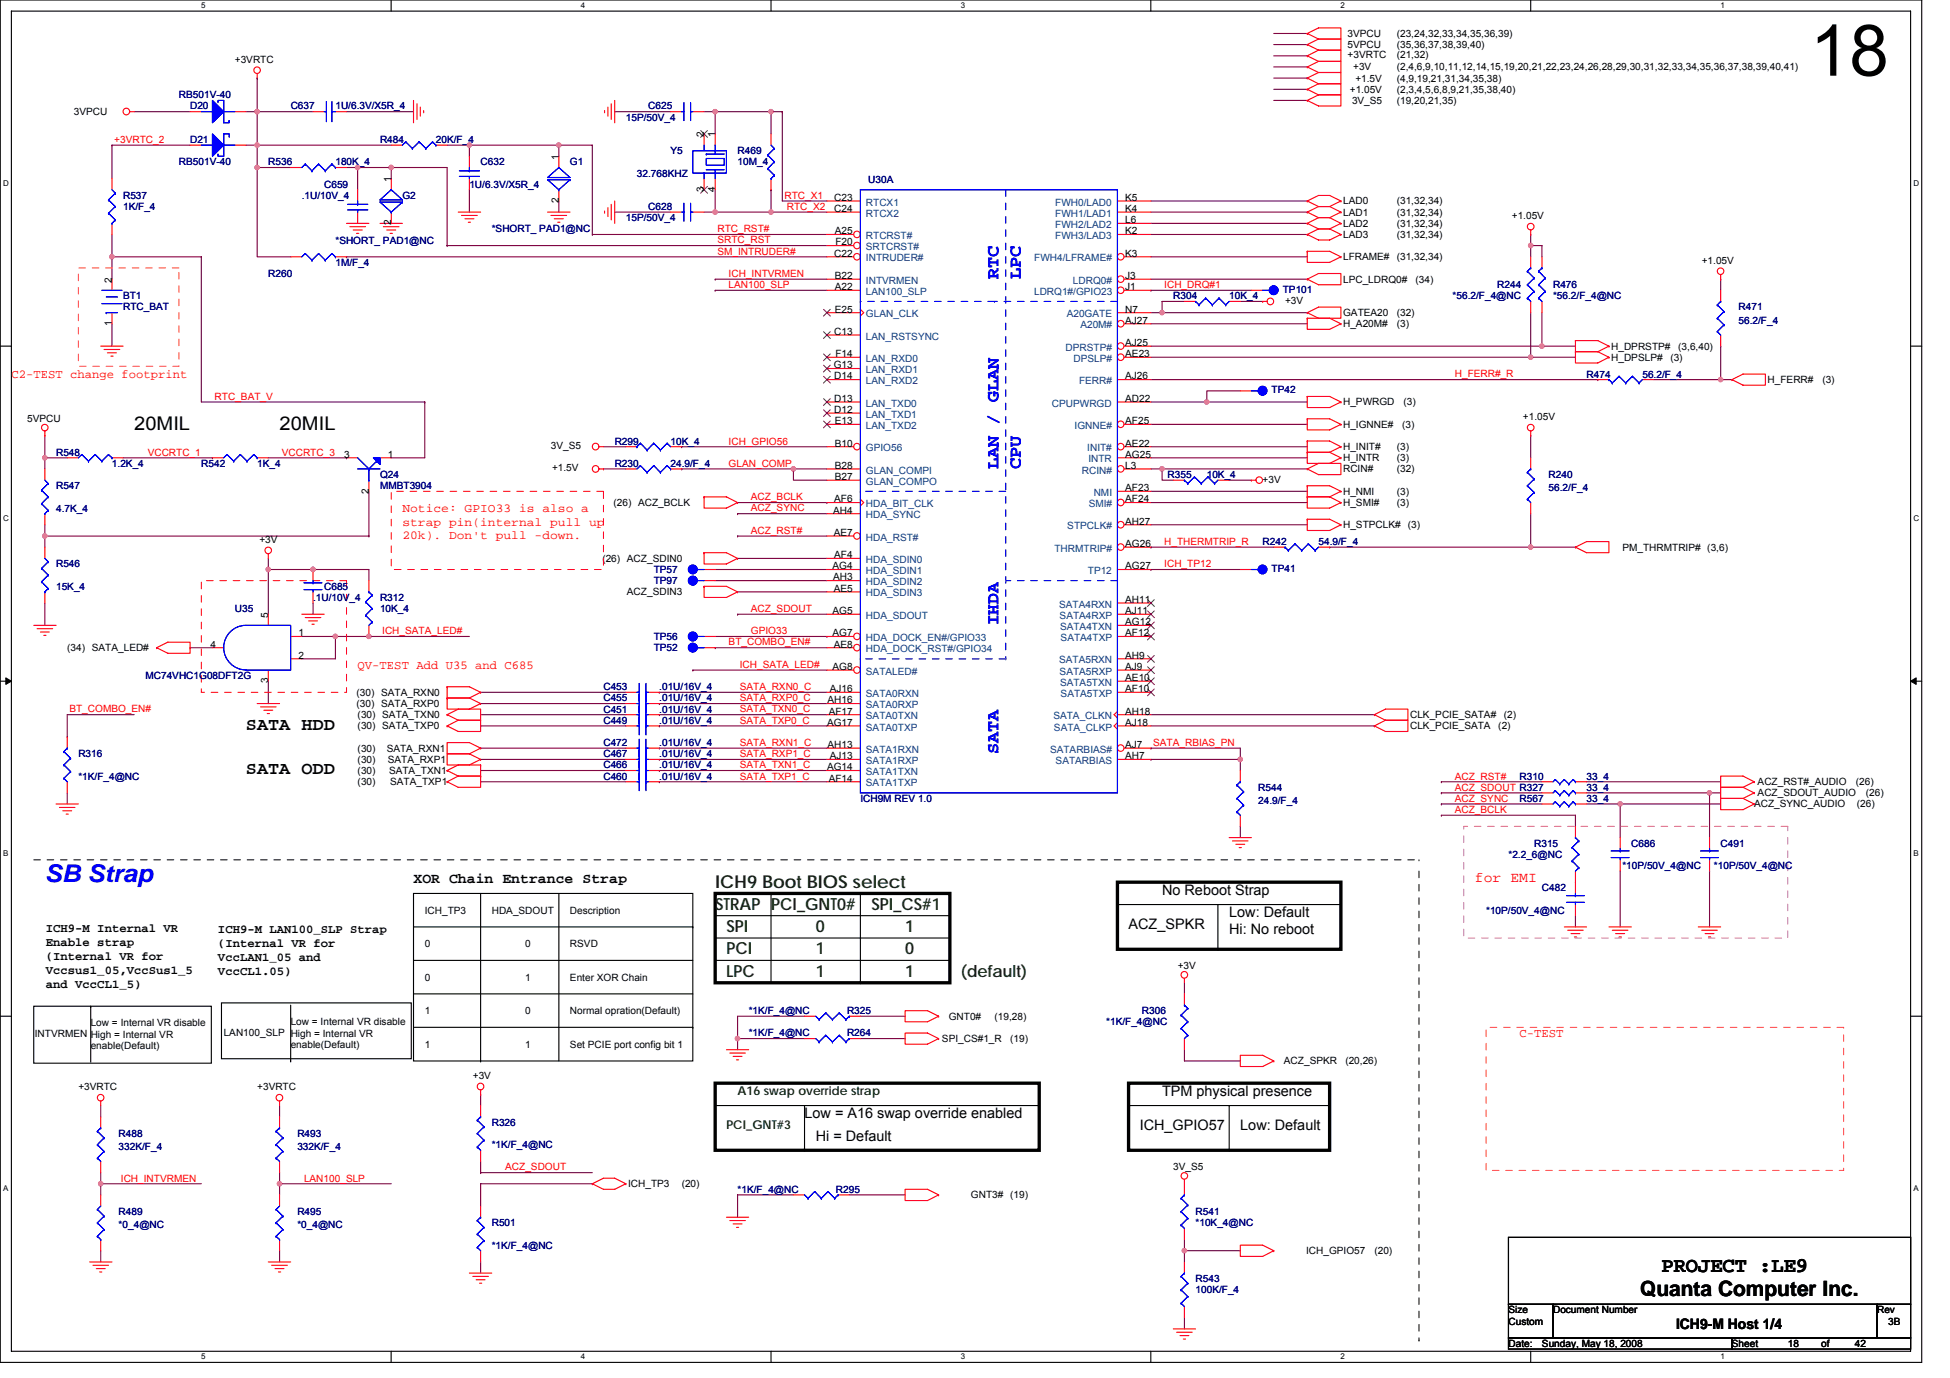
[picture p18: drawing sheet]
<svg xmlns="http://www.w3.org/2000/svg" width="297mm" height="210mm" viewBox="0 0 297 210" stroke-linecap="round" stroke-linejoin="round" font-family="sans-serif">
<defs><g id="words">
<text font-size="10.9" x="275.7" y="11.5">18</text>
<text font-size="3.7" fill="#00f" x="6.8" y="134.5">SB Strap</text>
<g font-size="3.2">
<text x="249.8" y="197.5">Quanta Computer Inc.</text>
<text x="253.1" y="193.8">PROJECT :LE9</text>
</g>
<g font-size="2.9">
<text x="20.4" y="65.5">20MIL</text>
<text x="42.6" y="65.5">20MIL</text>
</g>
<g font-size="2.7" fill="#00f">
<text x="152.1" y="42.5" transform="rotate(-90 152.1 42.5)">RTC</text>
<text x="155.5" y="42.5" transform="rotate(-90 155.5 42.5)">LPC</text>
<text x="152.1" y="71.5" transform="rotate(-90 152.1 71.5)">LAN / GLAN</text>
<text x="155.5" y="71.5" transform="rotate(-90 155.5 71.5)">CPU</text>
<text x="152.1" y="95.3" transform="rotate(-90 152.1 95.3)">IHDA</text>
<text x="152.1" y="114.9" transform="rotate(-90 152.1 114.9)">SATA</text>
</g>
<g font-size="2.7">
<text x="37.5" y="111.2">SATA HDD</text>
<text x="37.5" y="118">SATA ODD</text>
</g>
<text font-size="2.7" fill="#004000" x="108.9" y="135.4">ICH9 Boot BIOS select</text>
<g font-size="2.5" fill="#004000">
<text x="108.9" y="138.6">STRAP PCI_GNT0#</text>
<text x="110.7" y="142">SPI</text>
<text x="124.3" y="142">0</text>
<text x="132.8" y="138.6">SPI_CS#1</text>
<text x="137.9" y="142">1</text>
<text x="110.7" y="145.4">PCI</text>
<text x="110.7" y="148.8">LPC</text>
<text x="124.3" y="148.8">1</text>
<text x="124.3" y="145.4">1</text>
<text x="137.9" y="148.8">1</text>
<text x="137.9" y="145.4">0</text>
<text x="146.4" y="148.8">(default)</text>
</g>
<g font-size="2.2">
<text x="63" y="134.6">XOR Chain Entrance Strap</text>
<text x="177" y="136.4">No Reboot Strap</text>
<text x="171.9" y="141.5">ACZ_SPKR</text>
<text x="187.2" y="139.8">Low: Default</text>
<text x="187.2" y="142.3">Hi: No reboot</text>
<text x="177" y="167">TPM physical presence</text>
<text x="122.6" y="170.4">Low = A16 swap override enabled</text>
<text x="124.3" y="173.8">Hi = Default</text>
<text x="173.6" y="172.1">ICH_GPIO57</text>
<text x="188.9" y="172.1">Low: Default</text>
<text x="255.3" y="202.5">ICH9-M Host 1/4</text>
</g>
<text font-size="2.2" fill="#f00" x="224.7" y="134.5">for EMI</text>
<g font-size="1.9" fill="#f00">
<text x="1.7" y="57.7">C2-TEST change footprint</text>
<text x="61.3" y="78.1">Notice: GPIO33 is also a</text>
<text x="61.3" y="80.1">strap pin(internal pull up</text>
<text x="61.3" y="82.1">20k). Don't pull -down.</text>
<text x="54.5" y="101.9">QV-TEST Add U35 and C685</text>
<text x="231.5" y="158.1">C-TEST</text>
</g>
<g font-size="1.9">
<text x="7" y="142">ICH9-M Internal VR</text>
<text x="33.2" y="142.2">ICH9-M LAN100_SLP Strap</text>
<text x="7" y="144.1">Enable strap</text>
<text x="7" y="146.3">(Internal VR for</text>
<text x="7" y="148.4">Vccsus1_05,VccSus1_5</text>
<text x="33.2" y="144.3">(Internal VR for</text>
<text x="33.2" y="146.4">VccLAN1_05 and</text>
<text x="33.2" y="148.6">VccCL1.05)</text>
<text x="7" y="150.5">and VccCL1_5)</text>
</g>
<g font-size="1.9" fill="#004000">
<text x="112.3" y="166.9">A16 swap override strap</text>
<text x="110.7" y="172">PCI_GNT#3</text>
</g>
<g font-size="1.5">
<text x="205.3" y="5.6">3VPCU</text>
<text x="212.8" y="5.6">(23,24,32,33,34,35,36,39)</text>
<text x="35.8" y="9.5">+3VRTC</text>
<text x="205.3" y="8.8">+3VRTC</text>
<text x="205.3" y="7.3">5VPCU</text>
<text x="206.1" y="10.7">+3V</text>
<text x="212.8" y="7.3">(35,36,37,38,39,40)</text>
<text x="212.8" y="8.8">(21,32)</text>
<text x="212.8" y="10.7">(2,4,6,9,10,11,12,14,15,19,20,21,22,23,24,26,28,29,30,31,32,33,34,35,36,37,38,39,40,41)</text>
<text x="11.3" y="17.5">3VPCU</text>
<text x="205.6" y="14.1">+1.05V</text>
<text x="205.9" y="15.8">3V_S5</text>
<text x="206.5" y="12.4">+1.5V</text>
<text x="212.8" y="15.8">(19,20,21,35)</text>
<text x="212.8" y="14.1">(2,3,4,5,6,8,9,21,35,38,40)</text>
<text x="212.8" y="12.4">(4,9,19,21,31,34,35,38)</text>
<text x="107.2" y="20.9" transform="rotate(-90 107.2 20.9)">2</text>
<text x="108.9" y="20.9" transform="rotate(-90 108.9 20.9)">1</text>
<text x="59.6" y="27.7" transform="rotate(-90 59.6 27.7)">1</text>
<text x="85.1" y="24.3" transform="rotate(-90 85.1 24.3)">1</text>
<text x="107.2" y="29.3" transform="rotate(-90 107.2 29.3)">3</text>
<text x="108.9" y="29.3" transform="rotate(-90 108.9 29.3)">4</text>
<text x="59.6" y="34.4" transform="rotate(-90 59.6 34.4)">2</text>
<text x="85.1" y="30.9" transform="rotate(-90 85.1 30.9)">2</text>
<text x="127.1" y="30.6">C23</text>
<text x="127.1" y="32.3">C24</text>
<text x="127.2" y="35.7">A25</text>
<text x="171.4" y="30.6">K5</text>
<text x="171.4" y="32.3">K4</text>
<text x="171.4" y="34">L6</text>
<text x="171.4" y="35.7">K2</text>
<text x="204.6" y="31.2">LAD0</text>
<text x="204.6" y="32.9">LAD1</text>
<text x="204.6" y="34.5">LAD2</text>
<text x="212.8" y="31.2">(31,32,34)</text>
<text x="212.8" y="32.9">(31,32,34)</text>
<text x="212.8" y="34.5">(31,32,34)</text>
<text x="230.3" y="33.4">+1.05V</text>
<text x="127.1" y="39.1">C22</text>
<text x="127.3" y="37.4">F20</text>
<text x="171.4" y="39.1">K3</text>
<text x="204.6" y="36.3">LAD3</text>
<text x="204.6" y="39.7">LFRAME#</text>
<text x="212.8" y="36.3">(31,32,34)</text>
<text x="212.8" y="39.7">(31,32,34)</text>
<text x="259.2" y="40.2">+1.05V</text>
<text x="17" y="43.1" transform="rotate(-90 17 43.1)">2</text>
<text x="127.2" y="42.5">B22</text>
<text x="127.2" y="47.6">E25</text>
<text x="127.2" y="44.2">A22</text>
<text x="171.4" y="47.6">N7</text>
<text x="171.4" y="44.2">J1</text>
<text x="171.4" y="42.5">J3</text>
<text x="195.7" y="46.3">+3V</text>
<text x="204.6" y="43.1">LPC_LDRQ0#</text>
<text x="215.6" y="43.1">(34)</text>
<text x="17" y="49.7" transform="rotate(-90 17 49.7)">1</text>
<text x="127.1" y="51">C13</text>
<text x="171.4" y="52.7">AJ25</text>
<text x="171.4" y="49.3">AJ27</text>
<text x="204.6" y="48.2">GATEA20</text>
<text x="204.6" y="49.9">H_A20M#</text>
<text x="212.8" y="49.9">(3)</text>
<text x="212.8" y="48.2">(32)</text>
<text x="245.4" y="53.3">H_DPRSTP#</text>
<text x="255.6" y="53.3">(3,6,40)</text>
<text x="127" y="56.1">G13</text>
<text x="127.1" y="57.8">D14</text>
<text x="127.3" y="54.4">F14</text>
<text x="171.4" y="57.8">AJ26</text>
<text x="171.4" y="54.4">AE23</text>
<text x="245.4" y="55">H_DPSLP#</text>
<text x="254.4" y="55">(3)</text>
<text x="269.3" y="58.4">H_FERR#</text>
<text x="277.6" y="58.4">(3)</text>
<text x="4.1" y="64.3">5VPCU</text>
<text x="127.1" y="61.2">D13</text>
<text x="127.1" y="62.9">D12</text>
<text x="127.2" y="64.6">E13</text>
<text x="171.4" y="61.2">AD22</text>
<text x="171.4" y="64.6">AF25</text>
<text x="204.6" y="61.8">H_PWRGD</text>
<text x="204.6" y="65.2">H_IGNNE#</text>
<text x="213.6" y="65.2">(3)</text>
<text x="213.8" y="61.8">(3)</text>
<text x="232" y="64">+1.05V</text>
<text x="52.4" y="69.7">3</text>
<text x="59.1" y="69.7">1</text>
<text x="83.9" y="68.4">3V_S5</text>
<text x="84.1" y="71.8">+1.5V</text>
<text x="127.2" y="68.1">B10</text>
<text x="127.2" y="71.4">B28</text>
<text x="171.4" y="68.1">AE22</text>
<text x="171.4" y="71.4">L3</text>
<text x="171.4" y="69.7">AG25</text>
<text x="204.6" y="68.6">H_INIT#</text>
<text x="204.6" y="70.3">H_INTR</text>
<text x="204.6" y="72">RCIN#</text>
<text x="212.8" y="72">(32)</text>
<text x="212.8" y="70.3">(3)</text>
<text x="212.8" y="68.6">(3)</text>
<text x="56.2" y="75.2" transform="rotate(-90 56.2 75.2)">2</text>
<text x="93.5" y="77.1">(26) ACZ_BCLK</text>
<text x="127.1" y="76.6">AF6</text>
<text x="127.2" y="73.2">B27</text>
<text x="171.4" y="76.6">AF24</text>
<text x="171.4" y="74.8">AF23</text>
<text x="192.3" y="73.5">+3V</text>
<text x="204.6" y="75.4">H_NMI</text>
<text x="204.6" y="77.1">H_SMI#</text>
<text x="212.8" y="75.4">(3)</text>
<text x="212.8" y="77.1">(3)</text>
<text x="39.5" y="82.7">+3V</text>
<text x="126.9" y="78.3">AH4</text>
<text x="127" y="81.7">AE7</text>
<text x="171.4" y="83.4">AG26</text>
<text x="171.4" y="79.9">AH27</text>
<text x="204.6" y="80.5">H_STPCLK#</text>
<text x="214.5" y="80.5">(3)</text>
<text x="247.1" y="83.9">PM_THRMTRIP# (3,6)</text>
<text x="91.8" y="85.6">(26) ACZ_SDIN0</text>
<text x="126.8" y="86.8">AG4</text>
<text x="126.9" y="88.5">AH3</text>
<text x="127.1" y="85.1">AF4</text>
<text x="171.4" y="86.8">AG27</text>
<text x="40.8" y="94.1" transform="rotate(-90 40.8 94.1)">5</text>
<text x="95.5" y="90.7">ACZ_SDIN3</text>
<text x="126.8" y="93.6">AG5</text>
<text x="127" y="90.2">AE5</text>
<text x="171.4" y="95.3">AG12</text>
<text x="171.4" y="93.6">AJ11</text>
<text x="171.4" y="91.9">AH11</text>
<text x="10.2" y="99.2">(34) SATA_LED#</text>
<text x="32" y="98.7">4</text>
<text x="45.5" y="100.4">2</text>
<text x="45.5" y="97">1</text>
<text x="126.8" y="97">AG7</text>
<text x="127" y="98.7">AE8</text>
<text x="171.4" y="97">AF12</text>
<text x="171.4" y="100.4">AH9</text>
<text x="40.8" y="104.1" transform="rotate(-90 40.8 104.1)">3</text>
<text x="54.3" y="106">(30) SATA_RXN0</text>
<text x="54.3" y="107.7">(30) SATA_RXP0</text>
<text x="126.1" y="107.2">AH16</text>
<text x="126.4" y="105.5">AJ16</text>
<text x="126.8" y="102.1">AG8</text>
<text x="171.4" y="105.5">AF10</text>
<text x="171.4" y="103.8">AE10</text>
<text x="171.4" y="102.1">AJ9</text>
<text x="54.5" y="109.4">(30) SATA_TXN0</text>
<text x="54.5" y="111.1">(30) SATA_TXP0</text>
<text x="126" y="110.6">AG17</text>
<text x="126.1" y="114">AH13</text>
<text x="126.2" y="108.9">AF17</text>
<text x="171.4" y="108.9">AH18</text>
<text x="171.4" y="114">AJ7</text>
<text x="171.4" y="110.6">AJ18</text>
<text x="214.8" y="109.4">CLK_PCIE_SATA#</text>
<text x="214.8" y="111.1">CLK_PCIE_SATA</text>
<text x="228.2" y="111.1">(2)</text>
<text x="229.1" y="109.4">(2)</text>
<text x="54.5" y="114.5">(30)</text>
<text x="54.5" y="117.9">(30)</text>
<text x="54.5" y="116.2">(30)</text>
<text x="54.5" y="119.6">(30)</text>
<text x="58.9" y="114.5">SATA_RXN1</text>
<text x="59.1" y="116.2">SATA_RXP1</text>
<text x="59.3" y="117.9">SATA_TXN1</text>
<text x="59.4" y="119.6">SATA_TXP1</text>
<text x="126" y="117.4">AG14</text>
<text x="126.2" y="119.1">AF14</text>
<text x="126.4" y="115.7">AJ13</text>
<text x="171.4" y="115.7">AH7</text>
<text x="267.7" y="119.6">ACZ_RST#_AUDIO</text>
<text x="282.7" y="119.6">(26)</text>
<text x="267.2" y="123">ACZ_SYNC_AUDIO</text>
<text x="267.7" y="121.3">ACZ_SDOUT_AUDIO</text>
<text x="282.9" y="123">(26)</text>
<text x="284.2" y="121.3">(26)</text>
<text x="64.7" y="139.2">ICH_TP3</text>
<text x="74.9" y="139.2">HDA_SDOUT</text>
<text x="86.8" y="139.2">Description</text>
<text x="64.7" y="149.4">0</text>
<text x="64.7" y="144.3">0</text>
<text x="80" y="149.4">1</text>
<text x="80" y="144.3">0</text>
<text x="86.8" y="149.4">Enter XOR Chain</text>
<text x="86.8" y="144.3">RSVD</text>
<text x="179.4" y="147.7">+3V</text>
<text x="64.7" y="154.5">1</text>
<text x="80" y="154.5">0</text>
<text x="86.8" y="154.5">Normal opration(Default)</text>
<text x="144.5" y="155.4">GNT0#</text>
<text x="151.5" y="155.4">(19,28)</text>
<text x="5.3" y="158.1">INTVRMEN High = Internal VR</text>
<text x="13.8" y="156.4">Low = Internal VR disable</text>
<text x="13.8" y="159.9">enable(Default)</text>
<text x="34.1" y="157.9">LAN100_SLP High = Internal VR</text>
<text x="44.3" y="156.2">Low = Internal VR disable</text>
<text x="44.3" y="159.7">enable(Default)</text>
<text x="64.7" y="159.6">1</text>
<text x="80" y="159.6">1</text>
<text x="86.8" y="159.6">Set PCIE port config bit 1</text>
<text x="143.5" y="158.8">SPI_CS#1_R</text>
<text x="153.9" y="158.8">(19)</text>
<text x="11.9" y="166.1">+3VRTC</text>
<text x="39.2" y="166.1">+3VRTC</text>
<text x="72" y="164.4">+3V</text>
<text x="195.6" y="162.2">ACZ_SPKR</text>
<text x="204.9" y="162.2">(20,26)</text>
<text x="178.7" y="178.4">3V_S5</text>
<text x="95.7" y="180.9">ICH_TP3</text>
<text x="103.8" y="180.9">(20)</text>
<text x="147.9" y="182.6">GNT3# (19)</text>
<text x="199" y="191.1">ICH_GPIO57</text>
<text x="209.4" y="191.1">(20)</text>
<text x="229.8" y="200.1">Size</text>
<text x="229.8" y="201.8">Custom</text>
<text x="236.6" y="200.1">Document Number</text>
<text x="285.9" y="200.1">Rev</text>
<text x="287.6" y="201.8">3B</text>
<text x="229.8" y="205.3">Date:</text>
<text x="234.9" y="205.3">Sunday, May 18, 2008</text>
<text x="263.8" y="205.3">Sheet</text>
<text x="272.3" y="205.3">18</text>
<text x="277.4" y="205.3">of</text>
<text x="282.5" y="205.3">42</text>
</g>
<g font-size="1.5" fill="#000080">
<text x="27.3" y="15">RB501V-40</text>
<text x="29" y="16.7">D20</text>
<text x="44.3" y="16.7">C637</text>
<text x="51.1" y="16.7">1U/6.3V/X5R_4</text>
<text x="98.7" y="16.7">C625</text>
<text x="29" y="21.8">D21</text>
<text x="57.9" y="21.8">R484</text>
<text x="66.4" y="21.8">20K/F_4</text>
<text x="95.3" y="18.4">15P/50V_4</text>
<text x="102.1" y="23.5">Y5</text>
<text x="112.3" y="23.5">R469</text>
<text x="27.3" y="25.2">RB501V-40</text>
<text x="40.9" y="25.2">R536</text>
<text x="49.4" y="28.6">C659</text>
<text x="51.1" y="25.2">180K_4</text>
<text x="71.5" y="28.6">1U/6.3V/X5R_4</text>
<text x="73.2" y="25.2">C632</text>
<text x="86.8" y="25.2">G1</text>
<text x="97" y="26.9">32.768KHZ</text>
<text x="112.3" y="25.2">10M_4</text>
<text x="132.3" y="27.9">U30A</text>
<text x="18.8" y="30.3">R537</text>
<text x="18.8" y="32">1K/F_4</text>
<text x="46" y="30.3">.1U/10V_4</text>
<text x="61.3" y="30.3">G2</text>
<text x="74.9" y="35.4">*SHORT_ PAD1@NC</text>
<text x="95.3" y="33.7">15P/50V_4</text>
<text x="98.7" y="32">C628</text>
<text x="51.1" y="40.5">1M/F_4</text>
<text x="51.1" y="37.1">*SHORT_ PAD1@NC</text>
<text x="18.8" y="45.6">BT1</text>
<text x="18.8" y="47.3">RTC_BAT</text>
<text x="40.9" y="42.2">R260</text>
<text x="178.7" y="45.6">R304</text>
<text x="187.2" y="45.6">10K_4</text>
<text x="195.4" y="44.6">TP101</text>
<text x="221.3" y="45.6">*56.2/F_4@NC</text>
<text x="228.1" y="43.9">R244</text>
<text x="236.6" y="43.9">R476</text>
<text x="236.6" y="45.6">*56.2/F_4@NC</text>
<text x="264.8" y="47.3">R471</text>
<text x="264.8" y="49.4">56.2/F_4</text>
<text x="193.7" y="59.9">TP42</text>
<text x="241.7" y="57.5">R474</text>
<text x="250.2" y="57.5">56.2/F_4</text>
<text x="8.5" y="69.4">R548</text>
<text x="17.1" y="71.1">1.2K_4</text>
<text x="30.7" y="71.1">R542</text>
<text x="39.2" y="71.1">1K_4</text>
<text x="93.6" y="67.7">R299</text>
<text x="93.6" y="71.1">R230</text>
<text x="102.1" y="67.7">10K_4</text>
<text x="102.1" y="71.1">24.9/F_4</text>
<text x="8.5" y="74.5">R547</text>
<text x="8.5" y="78">4.7K_4</text>
<text x="57.9" y="72.8">Q24</text>
<text x="57.9" y="74.5">MMBT3904</text>
<text x="177.9" y="72.8">R355</text>
<text x="183.8" y="72.8">10K_4</text>
<text x="235.9" y="72.8">R240</text>
<text x="235.9" y="74.9">56.2/F_4</text>
<text x="192.3" y="83.1">R242</text>
<text x="200.8" y="83.1">54.9/F_4</text>
<text x="8.5" y="86.5">R546</text>
<text x="8.5" y="89.9">15K_4</text>
<text x="49.4" y="89.9">C685</text>
<text x="99.6" y="87.3">TP57</text>
<text x="99.6" y="89">TP97</text>
<text x="193.7" y="87.1">TP41</text>
<text x="35.8" y="93.3">U35</text>
<text x="47.7" y="91.6">.1U/10V_4</text>
<text x="57.9" y="91.6">R312</text>
<text x="57.9" y="93.3">10K_4</text>
<text x="99.6" y="97.5">TP56</text>
<text x="99.6" y="99.2">TP52</text>
<text x="22.2" y="103.5">MC74VHC1G08DFT2G</text>
<text x="91.9" y="105.2">C453</text>
<text x="91.9" y="106.9">C455</text>
<text x="100.4" y="105.2">.01U/16V_4</text>
<text x="100.4" y="106.9">.01U/16V_4</text>
<text x="91.9" y="108.6">C451</text>
<text x="91.9" y="113.7">C472</text>
<text x="91.9" y="110.3">C449</text>
<text x="100.4" y="108.6">.01U/16V_4</text>
<text x="100.4" y="113.7">.01U/16V_4</text>
<text x="100.4" y="110.3">.01U/16V_4</text>
<text x="11.9" y="115.4">R316</text>
<text x="11.9" y="118.8">*1K/F_4@NC</text>
<text x="91.9" y="118.8">C460</text>
<text x="91.9" y="115.4">C467</text>
<text x="91.9" y="117.1">C466</text>
<text x="100.4" y="118.8">.01U/16V_4</text>
<text x="100.4" y="115.4">.01U/16V_4</text>
<text x="100.4" y="117.1">.01U/16V_4</text>
<text x="231.5" y="118.8">R310</text>
<text x="241.7" y="118.8">33_4</text>
<text x="131.1" y="122.2">ICH9M REV 1.0</text>
<text x="191.7" y="120.5">R544</text>
<text x="191.7" y="122.5">24.9/F_4</text>
<text x="231.5" y="122.2">R567</text>
<text x="241.7" y="122.2">33_4</text>
<text x="241.7" y="120.5">33_4</text>
<text x="229.8" y="130.7">*2.2_6@NC</text>
<text x="233.7" y="129">R315</text>
<text x="248.5" y="129">C686</text>
<text x="262.1" y="129">C491</text>
<text x="234.9" y="135.8">C482</text>
<text x="247.1" y="132.4">*10P/50V_4@NC</text>
<text x="261.1" y="132.4">*10P/50V_4@NC</text>
<text x="226.4" y="139.2">*10P/50V_4@NC</text>
<text x="114" y="154.5">*1K/F_4@NC</text>
<text x="129" y="154.5">R325</text>
<text x="173.9" y="154.5">R306</text>
<text x="114" y="157.9">*1K/F_4@NC</text>
<text x="129" y="157.9">R264</text>
<text x="168.5" y="156.2">*1K/F_4@NC</text>
<text x="18.1" y="173.2">R488</text>
<text x="45.3" y="173.2">R493</text>
<text x="74.9" y="171.6">R326</text>
<text x="18.1" y="175.3">332K/F_4</text>
<text x="45.3" y="175.3">332K/F_4</text>
<text x="74.9" y="174.9">*1K/F_4@NC</text>
<text x="18.1" y="185.2">R489</text>
<text x="45.3" y="185.2">R495</text>
<text x="112.3" y="181.8">*1K/F_4@NC</text>
<text x="127.3" y="181.8">R295</text>
<text x="182.1" y="185.2">R541</text>
<text x="18.1" y="187.2">*0_4@NC</text>
<text x="45.3" y="187.2">*0_4@NC</text>
<text x="74.9" y="186.9">R501</text>
<text x="74.9" y="190.3">*1K/F_4@NC</text>
<text x="182.1" y="186.9">*10K_4@NC</text>
<text x="182.1" y="195.4">R543</text>
<text x="182.1" y="197.1">100K/F_4</text>
</g>
<g font-size="1.5" fill="#f00">
<text x="17.4" y="21.8">+3VRTC_2</text>
<text x="109.3" y="35.4">RTC_RST#</text>
<text x="119.5" y="30.3">RTC_X1</text>
<text x="119.8" y="32">RTC_X2</text>
<text x="109.3" y="38.8">SM_INTRUDER#</text>
<text x="109.3" y="37.1">SRTC_RST</text>
<text x="111" y="43.9">LAN100_SLP</text>
<text x="111" y="42.2">ICH_INTVRMEN</text>
<text x="177.4" y="43.9">ICH_DRQ#1</text>
<text x="221.6" y="57.5">H_FERR#_R</text>
<text x="32.7" y="60.9">RTC_BAT_V</text>
<text x="22.5" y="69.4">VCCRTC_1</text>
<text x="42.9" y="69.4">VCCRTC_3</text>
<text x="111" y="67.7">ICH_GPIO56</text>
<text x="111" y="71.1">GLAN_COMP</text>
<text x="114.4" y="76.2">ACZ_BCLK</text>
<text x="114.4" y="77.9">ACZ_SYNC</text>
<text x="114.4" y="81.3">ACZ_RST#</text>
<text x="177.4" y="83">H_THERMTRIP_R</text>
<text x="177.4" y="86.4">ICH_TP12</text>
<text x="114.4" y="93.3">ACZ_SDOUT</text>
<text x="58.2" y="96.6">ICH_SATA_LED#</text>
<text x="111" y="98.4">BT_COMBO_EN#</text>
<text x="112.7" y="101.8">ICH_SATA_LED#</text>
<text x="114.4" y="96.6">GPIO33</text>
<text x="112.7" y="106.9">SATA_RXP0_C</text>
<text x="112.7" y="105.2">SATA_RXN0_C</text>
<text x="10.6" y="108.6">BT_COMBO_EN#</text>
<text x="112.7" y="110.3">SATA_TXP0_C</text>
<text x="112.7" y="108.6">SATA_TXN0_C</text>
<text x="112.7" y="113.7">SATA_RXN1_C</text>
<text x="175.7" y="113.7">SATA_RBIAS_PN</text>
<text x="112.7" y="118.8">SATA_TXP1_C</text>
<text x="112.7" y="117.1">SATA_TXN1_C</text>
<text x="112.7" y="115.4">SATA_RXP1_C</text>
<text x="221.6" y="118.8">ACZ_RST#</text>
<text x="221.6" y="123.9">ACZ_BCLK</text>
<text x="221.6" y="120.5">ACZ_SDOUT R327</text>
<text x="221.6" y="122.2">ACZ_SYNC</text>
<text x="77" y="178.4">ACZ_SDOUT</text>
<text x="18.4" y="180">ICH_INTVRMEN</text>
<text x="46.3" y="180">LAN100_SLP</text>
</g>
<g font-size="1.5" fill="#004080">
<text x="131.9" y="31.3">RTCX1</text>
<text x="131.9" y="33">RTCX2</text>
<text x="160.7" y="31.3">FWH0/LAD0</text>
<text x="160.7" y="33">FWH1/LAD1</text>
<text x="160.7" y="34.7">FWH2/LAD2</text>
<text x="131.9" y="39.8">INTRUDER#</text>
<text x="131.9" y="36.4">RTCRST#</text>
<text x="131.9" y="38.1">SRTCRST#</text>
<text x="157.5" y="39.8">FWH4/LFRAME#</text>
<text x="160.7" y="36.4">FWH3/LAD3</text>
<text x="131.9" y="43.2">INTVRMEN</text>
<text x="131.9" y="44.9">LAN100_SLP</text>
<text x="157.5" y="44.9">LDRQ1#/GPIO23</text>
<text x="163.4" y="43.2">LDRQ0#</text>
<text x="131.9" y="48.3">GLAN_CLK</text>
<text x="131.9" y="51.8">LAN_RSTSYNC</text>
<text x="162.3" y="53.4">DPRSTP#</text>
<text x="162.5" y="48.3">A20GATE</text>
<text x="164.6" y="50">A20M#</text>
<text x="131.9" y="55.1">LAN_RXD0</text>
<text x="131.9" y="56.9">LAN_RXD1</text>
<text x="131.9" y="58.5">LAN_RXD2</text>
<text x="163.5" y="55.1">DPSLP#</text>
<text x="164.4" y="58.5">FERR#</text>
<text x="131.9" y="62">LAN_TXD0</text>
<text x="131.9" y="63.6">LAN_TXD1</text>
<text x="131.9" y="65.4">LAN_TXD2</text>
<text x="160.2" y="62">CPUPWRGD</text>
<text x="163.7" y="65.4">IGNNE#</text>
<text x="131.9" y="68.8">GPIO56</text>
<text x="165.6" y="68.8">INIT#</text>
<text x="165.8" y="70.5">INTR</text>
<text x="131.9" y="77.3">HDA_BIT_CLK</text>
<text x="131.9" y="73.9">GLAN_COMPO</text>
<text x="131.9" y="72.2">GLAN_COMPI</text>
<text x="164.8" y="72.2">RCIN#</text>
<text x="165.8" y="77.3">SMI#</text>
<text x="166.6" y="75.6">NMI</text>
<text x="131.9" y="79">HDA_SYNC</text>
<text x="131.9" y="82.4">HDA_RST#</text>
<text x="162.6" y="80.7">STPCLK#</text>
<text x="131.9" y="85.8">HDA_SDIN0</text>
<text x="131.9" y="87.5">HDA_SDIN1</text>
<text x="131.9" y="89.2">HDA_SDIN2</text>
<text x="160.6" y="84.1">THRMTRIP#</text>
<text x="165.7" y="87.5">TP12</text>
<text x="131.9" y="94.3">HDA_SDOUT</text>
<text x="131.9" y="90.9">HDA_SDIN3</text>
<text x="161.3" y="92.6">SATA4RXN</text>
<text x="161.4" y="94.3">SATA4RXP</text>
<text x="161.5" y="96">SATA4TXN</text>
<text x="131.9" y="97.7">HDA_DOCK_EN#/GPIO33</text>
<text x="131.9" y="99.4">HDA_DOCK_RST#/GPIO34</text>
<text x="161.3" y="101.1">SATA5RXN</text>
<text x="161.6" y="97.7">SATA4TXP</text>
<text x="131.9" y="102.8">SATALED#</text>
<text x="131.9" y="106.2">SATA0RXN</text>
<text x="131.9" y="107.9">SATA0RXP</text>
<text x="161.4" y="102.8">SATA5RXP</text>
<text x="161.5" y="104.5">SATA5TXN</text>
<text x="161.6" y="106.2">SATA5TXP</text>
<text x="131.9" y="109.6">SATA0TXN</text>
<text x="131.9" y="111.3">SATA0TXP</text>
<text x="160.5" y="109.6">SATA_CLKN</text>
<text x="160.5" y="111.3">SATA_CLKP</text>
<text x="131.9" y="114.7">SATA1RXN</text>
<text x="131.9" y="116.4">SATA1RXP</text>
<text x="131.9" y="118.1">SATA1TXN</text>
<text x="131.9" y="119.8">SATA1TXP</text>
<text x="160" y="114.7">SATARBIAS#</text>
<text x="160.8" y="116.4">SATARBIAS</text>
</g>
<g font-size="1.2">
<text x="30.6" y="1.2">5</text>
<text x="88.5" y="1.2">4</text>
<text x="146.4" y="1.2">3</text>
<text x="204.2" y="1.2">2</text>
<text x="262.1" y="1.2">1</text>
<text x=".5" y="28.3">D</text>
<text x="291.5" y="28.3">D</text>
<text x=".5" y="79.4">C</text>
<text x="291.5" y="79.4">C</text>
<text x=".5" y="130.4">B</text>
<text x="291.5" y="130.4">B</text>
<text x=".5" y="181.5">A</text>
<text x="291.5" y="181.5">A</text>
<text x="30.6" y="207.2">5</text>
<text x="88.5" y="207.2">4</text>
<text x="146.4" y="207.2">3</text>
<text x="204.2" y="207.2">2</text>
<text x="262.1" y="207.2">1</text>
</g>
</g></defs>
<path d="M0 0h292.7v207.6h-292.7zM1.7 1.7h289.3v204.2h-289.3z" fill="none" stroke="#000" stroke-width=".17"/>
<g fill="#fff">
<path d="M30.6 .2h.7v1.3h-.7z"/>
<path d="M30.6 206.1h.7v1.3h-.7z"/>
</g>
<path d="M59.6 0v1.7M59.6 205.9v1.7" fill="none" stroke="#000" stroke-width=".17"/>
<g fill="#fff">
<path d="M88.5 .2h.7v1.3h-.7z"/>
<path d="M88.5 206.1h.7v1.3h-.7z"/>
</g>
<path d="M117.5 0v1.7M117.5 205.9v1.7" fill="none" stroke="#000" stroke-width=".17"/>
<g fill="#fff">
<path d="M146.4 .2h.6v1.3h-.6z"/>
<path d="M146.4 206.1h.6v1.3h-.6z"/>
</g>
<path d="M175.3 0v1.7M175.3 205.9v1.7" fill="none" stroke="#000" stroke-width=".17"/>
<g fill="#fff">
<path d="M204.2 .2h.7v1.3h-.7z"/>
<path d="M204.2 206.1h.7v1.3h-.7z"/>
</g>
<path d="M233.2 0v1.7M233.2 205.9v1.7" fill="none" stroke="#000" stroke-width=".17"/>
<g fill="#fff">
<path d="M262.1 .2h.6v1.3h-.6z"/>
<path d="M262.1 206.1h.6v1.3h-.6z"/>
<path d="M.5 27.2h.8v1.4h-.8z"/>
<path d="M291.5 27.2h.8v1.4h-.8z"/>
<path d="M.5 78.3h.8v1.3h-.8z"/>
<path d="M291.5 78.3h.8v1.3h-.8z"/>
</g>
<path d="M0 52.7h1.7M291 52.7h1.7" fill="none" stroke="#000" stroke-width=".17"/>
<g fill="#fff">
<path d="M.5 129.3h.7v1.4h-.7z"/>
<path d="M291.5 129.3h.7v1.4h-.7z"/>
</g>
<path d="M0 103.8h1.7M291 103.8h1.7" fill="none" stroke="#000" stroke-width=".17"/>
<path d="M.9 103.3l.8 .5-.8 .5zM291 103.8l.9-.5v1z" fill="#000" stroke="#000" stroke-width=".15"/>
<g fill="#fff">
<path d="M.5 180.4h.7v1.3h-.7z"/>
<path d="M291.5 180.4h.7v1.3h-.7z"/>
</g>
<g fill="none" stroke="#000" stroke-width=".17">
<path d="M63 136.1h42.5v25.6h-42.5zM73.2 136.1v25.6M85.1 136.1v25.6M108.9 139.5h35.8M117.5 136.1v13.7M131.1 136.1v13.7M144.7 139.5h.1M170.2 137.8h34.1M185.5 137.8v6.9M0 154.9h1.7M5.1 153.3h27.1v8.7h-27.1zM13.8 153.3h.1"/>
<path d="M13.8 153.3v8.5M33.7 152.8h29v8.5h-29zM44.3 153.2v8.5M63 151.4h42.5M63 146.3h42.5M63 156.5h42.5M63 141.2h42.5M105.5 156.5h.1M105.5 141.2h.1M108.9 142.9h35.8M108.9 146.3h35.8M131.1 149.8h.1"/>
<path d="M144.7 142.9h.1M144.7 146.3h.1M185.5 144.7h.1M291 154.9h1.7M44.3 161.7h.1M73.2 161.7h.1M108.9 168.5h49.4M122.6 175.3h.1M122.6 168.5v6.8M171.9 168.5h30.6M187.2 175.3h.1M187.2 168.5v6.8"/>
<path d="M229.8 188.6h61.2v10.2h-61.2zM229.8 198.8h6.8v5.1h-6.8zM236.6 198.8h49.3v5.1h-49.3zM285.9 198.8h5.1v5.1h-5.1zM229.8 203.9h34v1.7h-34zM263.8 203.9h27.2v1.7h-27.2z"/>
</g>
<g fill="none" stroke="#800040" stroke-width=".17">
<path d="M20.4 17h8.6M37.5 17h1.7M39.2 17h8.5M39.2 17h.1M39.2 11.9h.1M39.2 11.9v13.6M52.8 17h10.2M93.6 17h8.5M107.2 17h1.7v3.4M108.9 17h.1M108.9 17h8.6M117.5 17v3.4"/>
<path d="M117.5 17h1.7M119.2 17h.1M119.2 17v13.6h6.8M194 8.5h5.1M194 6.8h5.1M194 11.9h5.1M194 10.2h5.1M194 13.6h5.1M194 15.3h5.1M194 5.1h5.1M17.1 22.1h.1M17.1 22.1v5.1"/>
<path d="M17.1 39.1h13.6v22.2h34M17.1 35.7v3.4M17.1 39.1h.1M17.1 39.1v3.4M17.1 22.1h11.9M37.5 22.1h1.7M39.2 22.1h20.4M39.2 25.5h5.1M39.2 25.5v13.6h5.1M39.2 25.5h.1M39.2 22.1h.1M52.8 39.1h.1"/>
<path d="M52.8 25.5h1.7M52.8 39.1h73.2M54.5 25.5h.1M54.5 25.5h5.1M54.5 25.5v3.4M59.6 25.5h8.5v11.9M59.6 27.2h.1M59.6 25.5v1.7M68.1 22.1h3.4M68.1 37.4h.1M68.1 37.4h57.9M71.5 22.1v1.7"/>
<path d="M71.5 28.9v3.4M71.5 22.1h.1M71.5 22.1h13.6M85.1 22.1h5.1v13.6M85.1 22.1v1.7M85.1 30.6v1.7M90.2 35.7h.1M90.2 35.7h35.8M93.6 32.3h8.5M107.2 32.3h1.7M108.9 28.9v3.4M108.9 32.3h.1"/>
<path d="M108.9 32.3h17.1M117.5 28.9h.1M117.5 32.3h.1M117.5 28.9v3.4M175.3 30.6h23.8M175.3 32.3h23.8M175.3 34h23.8M175.3 35.7h23.8M175.3 39.1h23.8M233.2 37.4h1.7v1.7M233.2 37.4h.1M233.2 35.7v1.7"/>
<path d="M233.2 37.4v1.7M17.1 49.3v3.4M108.9 44.2h.1M108.9 42.5h.1M108.9 44.2h17.1M108.9 42.5h17.1M175.3 42.5h23.8M175.3 44.2h.1M175.3 49.3h23.8M175.3 47.6h1.7M175.3 44.2h15.3M175.3 54.4h57.9"/>
<path d="M175.3 52.7h59.6M175.3 57.8h68.1M177 47.6h.1M177 47.6h22.1M180.4 45.9h-3.4v1.7M188.9 45.9h3.4M188.9 59.6h-5.1v1.7h-8.5M233.2 47.6v6.8M233.2 54.4h.1M233.2 54.4h6.8M234.9 47.6v5.1M234.9 52.7h.1"/>
<path d="M234.9 52.7h5.1M243.4 57.8h.1M251.9 57.8h10.2M262.1 52.7h.1M262.1 42.5v1.7M262.1 57.8h1.7M262.1 52.7v5.1M6.8 69.8v1.7M6.8 69.8h.1M6.8 80v1.7h49.4M6.8 69.8h3.4M6.8 66.4v3.4"/>
<path d="M18.8 69.8h13.6M32.4 69.8h.1M40.9 69.8h11.9M52.8 69.8h.1M56.2 74.9v6.8M64.7 61.3v8.5h-5.1M64.7 61.3h.1M91.9 71.5h3.4M91.9 68.1h3.4M103.8 68.1h.1M103.8 71.5h.1M103.8 68.1h22.2"/>
<path d="M103.8 71.5h22.2M112.3 78.3h.1M112.3 76.6h13.7M112.3 78.3h13.7M120.9 71.5h.1M120.9 71.5v1.7h5.1M126 76.6h.1M175.3 64.7h23.8M175.3 68.1h23.8M175.3 69.8h23.8M175.3 74.9h23.8M175.3 76.6h23.8"/>
<path d="M175.3 80h23.8M175.3 71.5h1.7M177 71.5h.1M177 71.5v1.7h1.7M177 71.5h22.1M183.8 61.3h.1M183.8 61.3h15.3M187.2 73.2h3.4M233.2 78.3v5.1M233.2 66.4v3.4M6.8 81.7v1.7M6.8 91.9v3.4"/>
<path d="M29 98.7h.1M29 98.7h3.4M40.9 86.8h.1M40.9 86.8h15.3v1.7M40.9 85.1v1.7M40.9 86.8v6.8M46 97h5.1M47.7 91.9v1.7M47.7 86.8h.1M51.1 97v3.4h-5.1M51.1 97h.1M51.1 97h20.4"/>
<path d="M56.2 81.7h.1M56.2 97h.1M108.9 86.8h17.1M108.9 88.5h17.1M108.9 98.7h.1M108.9 97h17.1M108.9 98.7h17.1M112.3 81.7h.1M112.3 85.1h13.7M112.3 90.2h13.7M112.3 93.6h.1M112.3 81.7h13.7"/>
<path d="M112.3 93.6h13.7M126 97h.1M175.3 83.4h.1M175.3 86.8h.1M175.3 83.4h18.7M175.3 86.8h13.6M202.5 83.4h.1M202.5 83.4h30.7M233.2 83.4h6.8M10.2 112.3h.1M20.4 108.9h-10.2v3.4M40.9 103.8v3.4"/>
<path d="M73.2 105.5h22.1M73.2 107.2h22.1M73.2 108.9h22.1M73.2 110.6h22.1M73.2 115.7h22.1M73.2 117.4h22.1M73.2 119.1h22.1M73.2 114h22.1M100.4 110.6h.1M100.4 108.9h.1M100.4 107.2h.1M100.4 105.5h.1"/>
<path d="M100.4 119.1h.1M100.4 117.4h.1M100.4 115.7h.1M100.4 114h.1M100.4 110.6h25.6M100.4 108.9h25.6M100.4 107.2h25.6M100.4 105.5h25.6M100.4 119.1h25.6M100.4 117.4h25.6M100.4 115.7h25.6M100.4 114h25.6"/>
<path d="M105.5 102.1h.1M105.5 102.1h20.5M175.3 108.9h34.1M175.3 110.6h34.1M175.3 114h.1M175.3 115.7h.1M175.3 114h13.6v1.7M175.3 115.7h13.6M188.9 115.7v1.7M219.6 119.1h.1M219.6 119.1h15.3M241.7 119.1h20.4"/>
<path d="M10.2 120.8v1.7M188.9 125.9v1.7M219.6 124.2h.1M219.6 120.8h.1M219.6 122.5h.1M219.6 124.2h20.4v1.7M219.6 120.8h15.3M219.6 122.5h15.3M240 139.5v1.7M241.7 122.5h5.1v5.1M241.7 120.8h18.7v6.8M246.8 122.5h.1"/>
<path d="M246.8 132.7v8.5M246.8 122.5h15.3M260.4 120.8h.1M260.4 132.7v8.5M260.4 120.8h1.7M112.3 158.3h.1M112.3 158.3v1.7M112.3 158.3h10.3M122.6 154.9h-10.3v3.4M131.1 154.9h6.8M131.1 158.3h6.8M180.4 160v1.7h8.5"/>
<path d="M180.4 149.8v1.6M15.3 178.7v1.7M15.3 168.5v1.7M42.6 168.5v1.7M42.6 178.7v1.7M73.2 177v1.7M73.2 178.7h.1M73.2 166.8v1.7M73.2 178.7h17M15.3 180.4h.1M15.3 190.6v1.7M15.3 180.4v1.7"/>
<path d="M15.3 180.4h15.4M42.6 180.4h.1M42.6 190.6v1.7M42.6 180.4v1.7M42.6 180.4h17M73.2 192.3v1.7M90.2 180.4h-17v3.4M120.9 182.1h-8.6v3.4M129.4 182.1h8.5M180.4 190.6v1.7M180.4 190.6h.1M180.4 188.9v1.7"/>
<path d="M180.4 190.6h8.5M180.4 200.8v1.7"/>
</g>
<g fill="#f0f" stroke="#f0f" stroke-width=".17">
<circle cx="117.4" cy="32.3" r=".33"/>
<circle cx="117.4" cy="17" r=".33"/>
<circle cx="108.9" cy="17" r=".33"/>
<circle cx="108.9" cy="32.3" r=".33"/>
<circle cx="85.1" cy="22.1" r=".33"/>
<circle cx="71.5" cy="22.1" r=".33"/>
<circle cx="54.5" cy="25.5" r=".33"/>
<circle cx="120.8" cy="71.4" r=".33"/>
<circle cx="177" cy="47.6" r=".33"/>
<circle cx="233.2" cy="37.4" r=".33"/>
<circle cx="233.2" cy="54.4" r=".33"/>
<circle cx="234.9" cy="52.7" r=".33"/>
<circle cx="262.1" cy="57.8" r=".33"/>
<circle cx="183.8" cy="61.2" r=".33"/>
<circle cx="177" cy="71.4" r=".33"/>
<circle cx="233.2" cy="83.4" r=".33"/>
<circle cx="188.9" cy="115.7" r=".33"/>
<circle cx="42.6" cy="180.4" r=".33"/>
<circle cx="15.3" cy="180.4" r=".33"/>
<circle cx="39.2" cy="25.5" r=".33"/>
<circle cx="59.6" cy="25.5" r=".33"/>
<circle cx="39.2" cy="17" r=".33"/>
<circle cx="180.4" cy="190.6" r=".33"/>
<circle cx="112.3" cy="158.3" r=".33"/>
<circle cx="246.8" cy="122.5" r=".33"/>
<circle cx="260.4" cy="120.8" r=".33"/>
<circle cx="39.2" cy="22.1" r=".33"/>
<circle cx="6.8" cy="69.8" r=".33"/>
<circle cx="6.8" cy="81.7" r=".33"/>
<circle cx="17" cy="39.1" r=".33"/>
<circle cx="40.9" cy="86.8" r=".33"/>
<circle cx="56.2" cy="97" r=".33"/>
<circle cx="51.1" cy="97" r=".33"/>
<circle cx="47.7" cy="86.8" r=".33"/>
</g>
<g fill="none" stroke="#f00" stroke-width=".17">
<path d="M19.8 17h.6M29 17h1.7M35.8 17h1.7M39.2 11.2v.7M47.7 17h1.7M51.1 17h1.7M63 15.3v3.4M63.5 15.8v2.4M64 16.3v1.4M64.5 16.8v.4M92.1 16.8v.4M92.6 16.3v1.4"/>
<path d="M93.1 15.8v2.4M93.6 15.3v3.4M102.1 17h1.7M105.5 17h1.7M199.1 8.5h.1M199.1 6.8h.1M199.1 11.9h.1M199.1 10.2h.1M199.1 13.6h.1M199.1 15.3h.1M199.1 5.1l1.7-.8h3.5v1.6h-3.5M199.1 5.1h.1"/>
<path d="M199.1 8.5l1.7 .9M199.1 6.8l1.7 .8M199.1 11.9l1.7 .9M199.1 10.2l1.7 .8M199.1 13.6l1.7 .9M199.1 5.1l1.7 .8M200.8 7.6h3.5v1.8h-3.5M200.8 5.9h3.5v1.7h-3.5M200.8 11h3.5v1.8h-3.5M200.8 9.4h3.5v1.6h-3.5M200.8 12.8h3.5v1.7h-3.5M200.8 14.5h3.5v1.7h-3.5l-1.7-.9"/>
<path d="M200.8 7.6l-1.7 .9M200.8 5.9l-1.7 .9M200.8 11l-1.7 .9M200.8 9.4l-1.7 .8M200.8 12.8l-1.7 .8M200.8 14.5l-1.7 .8M44.3 25.5h1.7M44.3 39.1h1.7M51.1 25.5h1.7M51.1 39.1h1.7M52.8 34h3.4M53.3 34.5h2.4"/>
<path d="M53.8 35.1h1.4M54.3 35.6h.3M54.5 28.9v1.7M54.5 32.3v1.7M57.9 34h3.4M58.4 34.5h2.4M58.9 35.1h1.4M59.4 35.6h.4M59.6 22.1h1.7M59.6 27.2v1.7M59.6 32.3v1.7M66.4 22.1h1.7"/>
<path d="M69.8 32.3h3.4M70.3 32.8h2.4M70.8 33.3h1.4M71.3 33.9h.4M71.5 23.8v1.7M71.5 27.2v1.7M83.4 32.3h3.4M83.9 32.8h2.4M84.4 33.3h1.4M85 33.9h.3M85.1 23.8v1.7M85.1 28.9v1.7"/>
<path d="M92.1 32.2v.3M92.6 31.6v1.4M93.1 31.1v2.4M93.6 30.6v3.4M102.1 32.3h1.7M105.5 32.3h1.7M117.5 20.4v1.7M117.5 27.2v1.7M126 32.3h5.1M126 30.6h5.1M199.1 30.6l1.7-.8h1.7l1.8 .8M199.1 30.6h.1"/>
<path d="M199.1 32.3h.1M199.1 34h.1M199.1 35.7l1.7 .9h1.7l1.8-.9M199.1 35.7h.1M199.1 38.3h3.4l1.8 .8M199.1 38.3v1.7h3.4l1.8-.9M199.1 38.3h.1M199.1 30.6l1.7 .9M199.1 32.3l1.7 .9M199.1 34l1.7 .9M200.8 31.5h1.7M200.8 33.2h1.7"/>
<path d="M200.8 34.9h1.7M200.8 31.5l-1.7 .8M200.8 33.2l-1.7 .8M200.8 34.9l-1.7 .8M202.5 31.5l1.8 .8M202.5 33.2l1.8 .8M202.5 34.9l1.8 .8M204.3 30.6h.1M204.3 32.3h.1M204.3 34h.1M204.3 35.7h.1M204.3 39.1h.1"/>
<path d="M204.3 30.6l-1.8 .9M204.3 32.3l-1.8 .9M204.3 34l-1.8 .9M233.2 35.7h.1M233.2 35.1v.6M233.2 39.1v1.7M234.9 39.1v1.7M15.3 52.7h3.5M15.9 53.3h2.3M16.4 53.8h1.3M16.9 54.3h.3M17.1 42.5v1.7"/>
<path d="M17.1 47.6v1.7M126 42.5h5.1M180.4 45.9h1.7M187.2 45.9h1.7M188.9 59.6h1.7M190.6 44.2h1.7M192.3 45.9h.1M192.3 45.9h.7M199.1 47.6l1.7-.8h3.5v1.7h-3.5zM199.1 47.6h.1M199.1 48.5h3.4l1.8 .8M199.1 48.5v1.7h3.4l1.8-.9"/>
<path d="M199.1 48.5h.1M199.1 42.5l1.7-.8h3.5v1.7h-3.5zM199.1 42.5h.1M204.3 49.3h.1M233.2 45.9v1.7M234.9 45.9v1.7M240 51.9h3.4l1.7 .8M240 51.9v1.7h3.4M240 51.9h.1M240 53.6h3.4M240 53.6v1.7h3.4l1.7-.9M240 53.6h.1"/>
<path d="M243.4 53.6l1.7 .8M243.4 57.8h1.7M245.1 52.7h.1M245.1 54.4h.1M245.1 52.7l-1.7 .9M250.2 57.8h1.7M262.1 42.5h.1M262.1 41.8v.7M262.1 44.2v1.7M262.1 51.1v1.6M263.8 57.8l1.7-.8h3.4v1.7h-3.4zM263.8 57.8h.1"/>
<path d="M6.8 66.4h.1M6.8 65.7v.7M6.8 71.5v1.7M6.8 78.3v1.7M10.2 69.8h1.7M17.1 69.8h1.7M32.4 69.8h1.7M39.2 69.8h1.7M52.8 69.8h1.7M56.2 73.2v1.7M57.9 69.8h1.7M91.2 68.1h.7"/>
<path d="M91.2 71.5h.7M91.9 71.5h.1M107.2 75.7h3.5l1.6 .9M107.2 75.7v1.7h3.5l1.6-.8M107.2 75.7h.1M112.3 76.6h.1M178.7 73.2h1.7M185.5 73.2h1.7M190.6 73.2h.1M190.6 73.2h.7M199.1 60.4h3.4l1.8 .9M199.1 60.4v1.7h3.4l1.8-.8"/>
<path d="M199.1 60.4h.1M199.1 63.8h3.4l1.8 .9M199.1 63.8v1.7h3.4l1.8-.8M199.1 63.8h.1M199.1 67.2h3.4l1.8 .9M199.1 67.2v1.7h3.4M199.1 67.2h.1M199.1 68.9h3.4M199.1 68.9v1.7h3.4l1.8-.8M199.1 68.9h.1M199.1 71.5l1.7-.9h3.5v1.7h-3.5zM199.1 71.5h.1"/>
<path d="M199.1 74h3.4l1.8 .9M199.1 74v1.7h3.4M199.1 74h.1M199.1 75.7h3.4M199.1 75.7v1.7h3.4l1.8-.8M199.1 75.7h.1M199.1 79.1h3.4l1.8 .9M199.1 79.1v1.7h3.4l1.8-.8M199.1 79.1h.1M202.5 68.9l1.8 .9M202.5 75.7l1.8 .9M204.3 61.3h.1"/>
<path d="M204.3 64.7h.1M204.3 68.1h.1M204.3 69.8h.1M204.3 74.9h.1M204.3 76.6h.1M204.3 80h.1M204.3 68.1l-1.8 .8M204.3 74.9l-1.8 .8M233.2 66.4h.1M233.2 65.7v.7M5.1 95.3h3.4M5.6 95.8h2.4"/>
<path d="M6.2 96.3h1.3M6.7 96.8h.3M23.9 98.7l1.7-.8h3.4v1.6h-3.4zM23.9 98.7h.1M32.4 98.7h1.7M40.9 84.4v.7M40.9 93.6v1.7M44.3 97h1.7M46 93.6h3.4M46.5 94.1h2.4M47 94.6h1.4M47.5 95.1h.4"/>
<path d="M47.7 86.8v1.7M47.7 90.2v1.7M56.2 88.5v1.7M56.2 95.3v1.7M107.2 84.2h3.5l1.6 .9M107.2 84.2v1.7h3.5l1.6-.8M107.2 84.2h.1M107.2 89.3h3.5l1.6 .9M107.2 89.3v1.7h3.5l1.6-.8M107.2 89.3h.1M107.2 86.8h1.7M107.2 97h1.7"/>
<path d="M107.2 98.7h1.7M112.3 85.1h.1M112.3 90.2h.1M188.9 86.8h1.7M240 83.4l1.7-.9h3.4v1.7h-3.4zM240 83.4h.1M39.2 107.2h3.4M39.7 107.7h2.4M40.2 108.2h1.3M40.7 108.7h.3M40.9 102.1v1.7M44.3 100.4h1.7"/>
<path d="M68.1 104.6h3.4l1.7 .9M68.1 104.6v1.8h3.4M68.1 104.6h.1M68.1 106.4h3.4M68.1 106.4v1.7h3.4l1.7-.9M68.1 106.4h.1M68.1 108.9l1.7-.8h3.4v1.6h-3.4M68.1 108.9h.1M68.1 110.6h.1M68.1 117.4h.1M68.1 119.1h.1M68.1 108.9l1.7 .8"/>
<path d="M68.1 117.4l1.7 .9M69.8 109.7h3.4v1.8h-3.4l-1.7-.9M69.8 118.3h3.4M69.8 109.7l-1.7 .9M69.8 118.3l-1.7 .8M71.5 114.9h-3.4v1.7h3.4l1.7-.9M71.5 106.4l1.7 .8M71.5 114.9l1.7 .8M73.2 105.5h.1M73.2 107.2h.1M73.2 114l-1.7-.8h-3.4v1.7h3.4M73.2 114h.1"/>
<path d="M73.2 115.7h.1M73.2 116.6h-3.4l-1.7 .8M73.2 116.6v1.7h-3.4M73.2 116.6h.1M73.2 118.3v1.7h-3.4l-1.7-.9M73.2 118.3h.1M73.2 105.5l-1.7 .9M73.2 114l-1.7 .9M95.3 119.1h1.7M95.3 108.9h1.7M95.3 105.5h1.7M95.3 107.2h1.7"/>
<path d="M95.3 115.7h1.7M95.3 114h1.7M95.3 117.4h1.7M98.7 119.1h1.7M98.7 108.9h1.7M98.7 105.5h1.7M98.7 107.2h1.7M98.7 115.7h1.7M98.7 114h1.7M98.7 117.4h1.7M188.9 117.4v1.7M209.4 108.9l1.6-.8h3.5v1.6h-3.5"/>
<path d="M209.4 108.9h.1M209.4 110.6h.1M209.4 108.9l1.6 .8M211 109.7h3.5v1.8h-3.5l-1.6-.9M211 109.7l-1.6 .9M234.9 119.1h1.7M240 119.1h1.7M265.5 120h-3.4v1.7h3.4M265.5 120l1.7 .8M267.2 119.1l-1.7-.8h-3.4v1.7h3.4M267.2 119.1h.1M267.2 119.1l-1.7 .9"/>
<path d="M8.5 122.5h3.4M9.1 123h2.3M9.6 123.5h1.3M10.1 124.1h.3M187.2 127.6h3.4M187.7 128.1h2.4M188.3 128.7h1.3M188.8 129.2h.3M188.9 124.2v1.7M234.9 122.5h1.7M234.9 120.8h1.7M240 125.9v1.7"/>
<path d="M240 132.7v3.4M240 137.8v1.7M240 122.5h1.7M240 120.8h1.7M246.8 127.6v1.7M246.8 131v1.7M260.4 127.6v1.7M260.4 131v1.7M265.5 121.7h-3.4v1.7h3.4l1.7-.9M265.5 121.7l1.7 .8M267.2 122.5h.1M267.2 120.8h.1"/>
<path d="M267.2 120.8l-1.7 .9M110.7 160h3.3M122.6 158.3h1.7M129.4 158.3h1.7M137.9 154h3.4l1.7 .9-1.7 .8h-3.4zM137.9 157.4h3.4l1.7 .9-1.7 .8h-3.4zM143 154.9h.1M143 158.3h.1M180.4 149.1v.7M180.4 151.4v1.8M180.4 158.3v1.7M238.3 141.2h3.4"/>
<path d="M238.8 141.8h2.4M239.3 142.3h1.4M239.8 142.8h.4M245.1 141.2h3.4M245.6 141.8h2.4M246.1 142.3h1.4M246.6 142.8h.4M258.7 141.2h3.4M259.2 141.8h2.4M259.7 142.3h1.4M260.2 142.8h.4M15.3 167.8v.7"/>
<path d="M15.3 170.2v1.7M15.3 177v1.7M42.6 167.8v.7M42.6 170.2v1.7M42.6 177v1.7M73.2 166.8h.1M73.2 166.1v.7M73.2 168.5v1.7M73.2 175.3v1.7M111.2 160.5h2.3M111.7 161h1.3M112.2 161.5h.3"/>
<path d="M180.4 179.7v.7M188.9 160.8h3.4l1.7 .9-1.7 .8h-3.4zM194 161.7h.1M13.6 192.3h3.5M14.2 192.8h2.3M14.7 193.3h1.3M15.2 193.8h.3M15.3 182.1v1.7M15.3 188.9v1.7M40.9 192.3h3.4M41.4 192.8h2.4M41.9 193.3h1.4"/>
<path d="M42.4 193.8h.4M42.6 182.1v1.7M42.6 188.9v1.7M71.5 194h3.4M72 194.5h2.4M72.5 195h1.4M73 195.5h.4M73.2 183.8v1.7M73.2 190.6v1.7M90.2 180.4l1.7-.9h1.7l1.7 .9M90.2 180.4l1.7 .8h1.7l1.7-.8M90.2 180.4h.1"/>
<path d="M95.3 180.4h.1M110.7 185.5h3.3M111.2 186h2.3M111.7 186.5h1.3M112.2 187h.3M120.9 182.1h1.7M127.7 182.1h1.7M137.9 181.2h3.4l1.7 .9-1.7 .8h-3.4zM143 182.1h.1M180.4 192.3v1.7M180.4 199.1v1.7M188.9 189.7h3.4l1.7 .9-1.7 .9h-3.4z"/>
<path d="M194 190.6h.1M178.7 202.5h3.4M179.2 203h2.4M179.7 203.5h1.4M180.3 204h.3"/>
<circle cx="19.2" cy="17" r=".51"/>
<circle cx="39.2" cy="10.7" r=".5"/>
<circle cx="233.2" cy="34.5" r=".51"/>
<circle cx="193.5" cy="45.9" r=".51"/>
<circle cx="262.1" cy="41.3" r=".5"/>
<circle cx="6.8" cy="65.2" r=".5"/>
<circle cx="90.7" cy="71.5" r=".51"/>
<circle cx="90.7" cy="68" r=".51"/>
<circle cx="191.8" cy="73.2" r=".5"/>
<circle cx="233.2" cy="65.2" r=".51"/>
<circle cx="40.9" cy="83.9" r=".5"/>
<circle cx="180.4" cy="148.5" r=".51"/>
<circle cx="15.3" cy="167.3" r=".5"/>
<circle cx="42.6" cy="167.3" r=".51"/>
<circle cx="73.2" cy="165.6" r=".51"/>
<circle cx="180.4" cy="179.2" r=".5"/>
</g>
<path d="M5.1 131h211.1M216.2 131h.1M216.2 132.7v71.5M216.2 204.2h.1" fill="none" stroke="#000" stroke-width=".15" stroke-dasharray="1 1 1 1 1 1 1 1"/>
<path d="M108.9 136.1h35.8v13.7h-35.8zM170.2 134.4h34.1v10.3h-34.1zM108.9 165.1h49.4v10.2h-49.4zM171.9 165.1h30.6v10.2h-30.6z" fill="none" stroke="#000" stroke-width=".51"/>
<path d="M59.6 74.9h32.3v11.9h-32.3zM30.7 88.5h22.1v17h-22.1z" fill="none" stroke="#f00" stroke-width=".15" stroke-dasharray="1 1 1 1 1 1 1 1"/>
<path d="M223 125.9h49.3v17h-49.3z" fill="none" stroke="#f0f" stroke-width=".15" stroke-dasharray="1 1 1 1 1 1 1 1"/>
<path d="M11.9 40.8h15.4v15h-15.4zM226.4 156.5h54.4v21.9h-54.4z" fill="none" stroke="#ff8000" stroke-width=".15" stroke-dasharray="1 1 1 1 1 1 1 1"/>
<g fill="none" stroke="#00f" stroke-width=".17">
<path d="M30.7 17h1.7M33.2 15.6v-.3h.9v3.4h.8v-.3M34.1 17h1.7M34.9 18.4h.1M49.4 17h.3M49.7 15.5v3M50.6 15.5v3M50.6 17h.1M50.6 17h.5M103.8 17h.4M104.2 15.6v2.8M105.2 15.6v2.8"/>
<path d="M105.2 17h.1M105.2 17h.3M46.5 25h.1M46.5 38.6h.1M46.5 25l-.5 .5M46.5 25l1 1M46.5 38.6l-.5 .5M46.5 38.6l1 1M47.5 26h.1M47.5 39.6h.1M48.5 25h.1M48.5 38.6h.1"/>
<path d="M48.5 25l-1 1M48.5 25l1 1M48.5 38.6l-1 1M48.5 38.6l1 1M49.5 26h.1M49.5 39.6h.1M50.6 25h.1M50.6 38.6h.1M50.6 25l-1.1 1M50.6 25l.5 .5M50.6 38.6l-1.1 1M50.6 38.6l.5 .5"/>
<path d="M51.1 25.5h.1M51.1 39.1h.1M53 31.1h3M53 32h3M54.5 32v.3M54.5 31.1h.1M54.5 30.6v.5M57.9 30.5l1.7-1.6 1.7 1.6zM59.6 28.9h.1M59.6 32.3h.1M61.3 30.8h-3.4l1.7 1.5M61.3 30.8h.1"/>
<path d="M61.3 30.8l-1.7 1.5M61.8 21.6h.1M61.8 21.6l-.5 .5M61.8 21.6l1 1M62.8 22.6h.1M63.9 21.6h.1M63.9 21.6l-1.1 1M63.9 21.6l1 1M64.9 22.6h.1M65.9 21.6h.1M65.9 21.6l-1 1M65.9 21.6l.5 .5"/>
<path d="M66.4 22.1h.1M70 26h3M70 26.9h3M71.5 26.9v.3M71.5 26h.1M71.5 25.5v.5M83.4 27.1l1.7-1.6 1.7 1.6zM85.1 25.5h.1M85.1 28.9h.1M86.8 27.4h-3.4l1.7 1.5M86.8 27.4h.1M86.8 27.4l-1.7 1.5"/>
<path d="M103.8 32.3h.4M104.2 31v2.7M105.2 31v2.7M105.2 32.3h.1M105.2 32.3h.3M116.9 23.6h.1M116.9 25.7h.1M116.9 23.6l1.1 1.1M116.9 25.7l1.1 1M117.5 27.2h.1M117.5 22.1l.5 .5M118 22.6h.1"/>
<path d="M118 24.7h.1M118 26.7h.1M118 22.6l-1.1 1M118 24.7l-1.1 1M118 26.7l-.5 .5M15.5 46.3h3.1M15.5 44.2h3.1M16.2 45.3h1.7M16.2 47.6h.1M16.2 47.6h1.7M182.1 45.9h.1M182.1 45.9l.5 .6"/>
<path d="M182.6 46.5h.1M183.7 45.4h.1M183.7 45.4l1 1.1M183.7 45.4l-1.1 1.1M184.7 46.5h.1M185.7 45.4h.1M185.7 45.4l1 1.1M185.7 45.4l-1 1.1M186.7 46.5h.1M187.2 45.9l-.5 .6M190.6 59.6h1.1M191.7 59.6h.1"/>
<path d="M192.3 44.2h1.1M193.4 44.2h.1M232.7 45.4h.1M232.7 43.4h.1M232.7 41.3h.1M232.7 41.3l1 1.1M232.7 45.4l.5 .5M232.7 43.4l1 1M233.2 40.8h.1M233.2 40.8l-.5 .5M233.7 44.4h.1M233.7 42.4h.1"/>
<path d="M233.7 44.4l-1 1M233.7 42.4l-1 1M234.4 45.4h.1M234.4 43.4h.1M234.4 41.3h.1M234.4 45.4l.5 .5M234.4 43.4l1 1M234.4 41.3l1 1.1M234.9 40.8h.1M234.9 40.8l-.5 .5M235.4 44.4h.1M235.4 42.4h.1"/>
<path d="M235.4 44.4l-1 1M235.4 42.4l-1 1M245.1 57.8h.1M245.1 57.8l.5 .6M245.6 58.4h.1M246.6 57.3h.1M246.6 57.3l1 1.1M246.6 57.3l-1 1.1M247.6 58.4h.1M248.7 57.3h.1M248.7 57.3l1 1.1M248.7 57.3l-1.1 1.1"/>
<path d="M249.7 58.4h.1M250.2 57.8l-.5 .6M261.6 50.5h.1M261.6 48.5h.1M261.6 46.5h.1M261.6 50.5l.5 .6M261.6 48.5l1 1M261.6 46.5l1 1M262.1 45.9h.1M262.1 45.9l-.5 .6M262.6 49.5h.1M262.6 47.5h.1"/>
<path d="M262.6 49.5l-1 1M262.6 47.5l-1 1M6.3 74.7h.1M6.3 76.8h.1M6.3 74.7l1 1M6.3 76.8l1 1M6.8 78.3h.1M6.8 73.2l.5 .5M7.3 73.7h.1M7.3 75.7h.1M7.3 77.8h.1M7.3 73.7l-1 1"/>
<path d="M7.3 75.7l-1 1.1M7.3 77.8l-.5 .5M12.5 69.3h.1M12.5 69.3l-.6 .5M12.5 69.3l1 1M13.5 70.3h.1M14.5 69.3h.1M14.5 69.3l-1 1M14.5 69.3l1 1M15.5 70.3h.1M16.5 69.3h.1M16.5 69.3l-1 1"/>
<path d="M16.5 69.3l.6 .5M17.1 69.8h.1M34.6 69.3h.1M34.6 69.3l-.5 .5M34.6 69.3l1 1M35.6 70.3h.1M36.6 69.3h.1M36.6 69.3l-1 1M36.6 69.3l1 1M37.6 70.3h.1M38.7 69.3h.1M38.7 69.3l-1.1 1"/>
<path d="M38.7 69.3l.5 .5M39.2 69.8h.1M54.5 71.5h3.4M54.5 69.8l1.7 1.7M56.2 71.5h.1M56.2 73.2h.1M56.2 71.5v1.7M57.4 70.3h.1M57.4 70.3l-1.2 1.2M180.4 73.2h.1M180.4 73.2l.5 .5M180.9 73.7h.1"/>
<path d="M181.9 72.7h.1M181.9 72.7l1.1 1M181.9 72.7l-1 1M183 73.7h.1M184 72.7h.1M184 72.7l1 1M184 72.7l-1 1M185 73.7h.1M185.5 73.2l-.5 .5M37.4 95.3a3.4 3.4 0 0 0-3.3 3.4 3.4 3.4 0 0 0 3.3 3.4M37.5 95.3h6.8v6.8h-6.8M46.3 88.8h2.7"/>
<path d="M46.3 89.9h2.7M47.7 89.9v.3M47.7 88.8h.1M47.7 88.5v.3M55.7 93.8h.1M55.7 91.7h.1M55.7 93.8l1 1M55.7 91.7l1 1M56.2 90.2h.1M56.2 90.2l.5 .5M56.7 94.8h.1M56.7 92.7h.1"/>
<path d="M56.7 90.7h.1M56.7 94.8l-.5 .5M56.7 92.7l-1 1.1M56.7 90.7l-1 1M106.2 86.8h.1M106.2 97h.1M106.2 98.7h.1M106.2 86.8h1M106.2 97h1M106.2 98.7h1M190.6 86.8h1.1M191.7 86.8h.1"/>
<path d="M97 119.1h.4M97 108.9h.4M97 105.5h.4M97 107.2h.4M97 115.7h.4M97 114h.4M97 117.4h.4M97.4 117.8v2.7M97.4 107.5v2.8M97.4 104.1v2.8M97.4 105.8v2.8M97.4 114.3v2.8"/>
<path d="M97.4 112.6v2.8M97.4 116.1v2.7M98.4 117.8v2.7M98.4 119.1h.1M98.4 107.5v2.8M98.4 108.9h.1M98.4 104.1v2.8M98.4 105.5h.1M98.4 105.8v2.8M98.4 107.2h.1M98.4 114.3v2.8M98.4 115.7h.1"/>
<path d="M98.4 112.6v2.8M98.4 114h.1M98.4 116.1v2.7M98.4 117.4h.1M98.4 119.1h.3M98.4 108.9h.3M98.4 105.5h.3M98.4 107.2h.3M98.4 115.7h.3M98.4 114h.3M98.4 117.4h.3M188.4 119.6h.1"/>
<path d="M188.4 119.6l1 1M188.9 119.1h.1M188.9 119.1l-.5 .5M236.9 118.8h.1M236.9 118.8l-.3 .3M236.9 118.8l.7 .7M237.6 119.5h.1M238.3 118.8h.1M238.3 118.8l-.7 .7M238.3 118.8l.7 .7M239 119.5h.1M239.6 118.8h.1"/>
<path d="M239.6 118.8l-.6 .7M239.6 118.8l.4 .3M240 119.1h.1M188.4 123.7h.1M188.4 121.7h.1M188.4 123.7l.5 .5M188.4 121.7l1 1M189.4 122.7h.1M189.4 120.6h.1M189.4 122.7l-1 1M189.4 120.6l-1 1.1M236.9 122.2h.1"/>
<path d="M236.9 120.5h.1M236.9 122.2l-.3 .3M236.9 122.2l.7 .7M236.9 120.5l-.3 .3M236.9 120.5l.7 .7M237.6 122.9h.1M237.6 121.2h.1M238.3 122.2h.1M238.3 120.5h.1M238.3 122.2l-.7 .7M238.3 122.2l.7 .7M238.3 120.5l-.7 .7"/>
<path d="M238.3 120.5l.7 .7M238.6 136.5h2.7M238.6 137.5h2.7M239 122.9h.1M239 121.2h.1M239.5 131.2h.1M239.5 129.2h.1M239.5 131.2l1 1M239.5 129.2l1 1M239.6 122.2h.1M239.6 120.5h.1M239.6 122.2l-.6 .7"/>
<path d="M239.6 122.2l.4 .3M239.6 120.5l-.6 .7M239.6 120.5l.4 .3M240 127.6h.1M240 137.5v.3M240 136.5h.1M240 122.5h.1M240 120.8h.1M240 127.6l.5 .5M240 136.1v.4M240.5 132.2h.1M240.5 130.2h.1"/>
<path d="M240.5 128.1h.1M240.5 132.2l-.5 .5M240.5 130.2l-1 1M240.5 128.1l-1 1.1M245.4 129.7h2.8M245.4 130.7h2.8M246.8 130.7v.3M246.8 129.7h.1M246.8 129.3v.4M259 129.7h2.8M259 130.7h2.8M260.4 130.7v.3"/>
<path d="M260.4 129.7h.1M260.4 129.3v.4M124.3 158.3l.5 .5M124.8 158.8h.1M125.8 157.8h.1M125.8 157.8l-1 1M125.8 157.8l1 1M126.8 158.8h.1M127.8 157.8h.1M127.8 157.8l-1 1M127.8 157.8l1.1 1M128.9 158.8h.1"/>
<path d="M129.4 158.3h.1M129.4 158.3l-.5 .5M179.9 156.7h.1M179.9 154.7h.1M179.9 156.7l1 1.1M179.9 154.7l1 1M180.4 153.2h.1M180.4 153.2l.5 .5M180.9 157.8h.1M180.9 155.7h.1M180.9 153.7h.1M180.9 157.8l-.5 .5"/>
<path d="M180.9 155.7l-1 1M180.9 153.7l-1 1M14.8 176.5h.1M14.8 174.4h.1M14.8 172.4h.1M14.8 176.5l.5 .5M14.8 174.4l1.1 1.1M14.8 172.4l1.1 1M15.3 171.9h.1M15.3 171.9l-.5 .5M15.9 175.5h.1M15.9 173.4h.1"/>
<path d="M15.9 175.5l-1.1 1M15.9 173.4l-1.1 1M42.1 176.5h.1M42.1 174.4h.1M42.1 172.4h.1M42.1 176.5l.5 .5M42.1 174.4l1 1.1M42.1 172.4l1 1M42.6 171.9h.1M42.6 171.9l-.5 .5M43.1 175.5h.1M43.1 173.4h.1"/>
<path d="M43.1 175.5l-1 1M43.1 173.4l-1 1M72.7 174.8h.1M72.7 172.7h.1M72.7 170.7h.1M72.7 174.8l.5 .5M72.7 172.7l1 1M72.7 170.7l1 1M73.2 170.2h.1M73.2 170.2l-.5 .5M73.7 173.7h.1M73.7 171.7h.1"/>
<path d="M73.7 173.7l-1 1.1M73.7 171.7l-1 1M14.8 184.3h.1M14.8 186.3h.1M14.8 188.4h.1M14.8 184.3l1.1 1M14.8 186.3l1.1 1.1M14.8 188.4l.5 .5M15.3 188.9h.1M15.3 183.8l-.5 .5M15.9 185.3h.1M15.9 187.4h.1"/>
<path d="M15.9 185.3l-1.1 1M15.9 187.4l-1.1 1M42.1 184.3h.1M42.1 186.3h.1M42.1 188.4h.1M42.1 184.3l1 1M42.1 186.3l1 1.1M42.1 188.4l.5 .5M42.6 188.9h.1M42.6 183.8l-.5 .5M43.1 185.3h.1M43.1 187.4h.1"/>
<path d="M43.1 185.3l-1 1M43.1 187.4l-1 1M72.7 190.1h.1M72.7 188h.1M72.7 186h.1M72.7 190.1l.5 .5M72.7 188l1 1.1M72.7 186l1 1M73.2 185.5h.1M73.2 185.5l-.5 .5M73.7 189.1h.1M73.7 187h.1"/>
<path d="M73.7 189.1l-1 1M73.7 187l-1 1M122.6 182.1l.5 .5M123.1 182.6h.1M124.1 181.6h.1M124.1 181.6l-1 1M124.1 181.6l1 1M125.1 182.6h.1M126.1 181.6h.1M126.1 181.6l-1 1M126.1 181.6l1 1M127.1 182.6h.1"/>
<path d="M127.7 182.1h.1M127.7 182.1l-.6 .5M179.9 198.6h.1M179.9 196.6h.1M179.9 194.5h.1M179.9 198.6l.5 .5M179.9 196.6l1 1M179.9 194.5l1 1M180.4 194h.1M180.4 194l-.5 .5M180.9 197.6h.1M180.9 195.5h.1"/>
<path d="M180.9 197.6l-1 1M180.9 195.5l-1 1.1"/>
</g>
<g fill="#00f" stroke="#00f" stroke-width=".17">
<path d="M56.9 69.8h1v1z" fill-rule="evenodd"/>
<path d="M56.9 69.8h1v1z" fill-rule="evenodd"/>
<path d="M32.4 15.3l1.7 1.7-1.7 1.7z" fill-rule="evenodd"/>
<path d="M32.4 15.3l1.7 1.7-1.7 1.7z" fill-rule="evenodd"/>
<circle cx="105.5" cy="86.8" r=".67"/>
<circle cx="105.5" cy="97" r=".68"/>
<circle cx="192.3" cy="59.5" r=".67"/>
<circle cx="105.5" cy="98.7" r=".67"/>
<circle cx="194" cy="44.2" r=".67"/>
<circle cx="192.3" cy="86.8" r=".67"/>
</g>
<circle cx="130.5" cy="39.1" r=".5" fill="#fff" stroke="#f00" stroke-width=".17"/>
<g fill="none" stroke="#f00" stroke-width=".17">
<path d="M126 39.1h4M126 47.6h5.1M126 51.1h5.1M126 54.4h5.1M126 56.2h5.1M126 57.8h5.1M131.1 47.1l.5 .5-.5 .6M126 61.3h5.1M126 62.9h5.1M126 64.7h5.1M126 76.6h5.1M126 78.3h5.1"/>
<path d="M131.1 76.1l.5 .5-.5 .5"/>
</g>
<g fill="none" stroke="#804000" stroke-width=".15">
<path d="M125.5 47.1l1 1.1M125.5 50.5l1 1.1M125.5 53.9l1 1.1M125.5 55.6l1 1.1M125.5 57.3l1 1.1M126.5 47.1l-1.1 1.1M126.5 50.5l-1.1 1.1M126.5 53.9l-1.1 1.1M126.5 55.6l-1.1 1.1M126.5 57.3l-1.1 1.1M125.5 60.7l1 1.1M125.5 62.4l1 1.1"/>
<path d="M125.5 64.2l1 1M126.5 60.7l-1.1 1.1M126.5 62.4l-1.1 1.1M126.5 64.2l-1.1 1"/>
</g>
<circle cx="130.5" cy="81.7" r=".5" fill="#fff" stroke="#f00" stroke-width=".17"/>
<path d="M126 81.7h4M126 85.1h5.1M126 86.8h5.1M126 88.5h5.1M126 93.6h5.1" fill="none" stroke="#f00" stroke-width=".17"/>
<circle cx="130.5" cy="102.1" r=".5" fill="#fff" stroke="#f00" stroke-width=".17"/>
<g fill="none" stroke="#f00" stroke-width=".17">
<path d="M126 102.1h4M126 105.5h5.1M126 107.2h5.1M126 108.9h5.1M126 110.6h5.1M126 114h5.1M126 115.7h5.1M126 117.4h5.1M126 119.1h5.1M170.2 108.9h5.1M170.2 110.6h5.1M170.2 108.4l-.5 .5 .5 .5"/>
<path d="M170.2 110.1l-.5 .5 .5 .5"/>
</g>
<circle cx="170.7" cy="114" r=".5" fill="#fff" stroke="#f00" stroke-width=".17"/>
<path d="M170.2 30.6h5.1M170.2 32.3h5.1M170.2 34h5.1M170.2 35.7h5.1M170.2 115.7h5.1M171.2 114h4.1" fill="none" stroke="#f00" stroke-width=".17"/>
<circle cx="170.7" cy="42.5" r=".5" fill="#fff" stroke="#f00" stroke-width=".17"/>
<path d="M171.2 42.5h4.1" fill="none" stroke="#f00" stroke-width=".17"/>
<circle cx="170.7" cy="44.2" r=".5" fill="#fff" stroke="#f00" stroke-width=".17"/>
<path d="M171.2 44.2h4.1" fill="none" stroke="#f00" stroke-width=".17"/>
<circle cx="170.7" cy="39.1" r=".5" fill="#fff" stroke="#f00" stroke-width=".17"/>
<path d="M171.2 39.1h4.1M170.2 47.6h5.1" fill="none" stroke="#f00" stroke-width=".17"/>
<circle cx="170.7" cy="49.3" r=".5" fill="#fff" stroke="#f00" stroke-width=".17"/>
<path d="M171.2 49.3h4.1" fill="none" stroke="#f00" stroke-width=".17"/>
<circle cx="170.7" cy="52.7" r=".5" fill="#fff" stroke="#f00" stroke-width=".17"/>
<path d="M171.2 52.7h4.1" fill="none" stroke="#f00" stroke-width=".17"/>
<circle cx="170.7" cy="54.4" r=".5" fill="#fff" stroke="#f00" stroke-width=".17"/>
<path d="M170.2 57.8h5.1M171.2 54.4h4.1M170.2 61.3h5.1" fill="none" stroke="#f00" stroke-width=".17"/>
<circle cx="170.7" cy="64.7" r=".5" fill="#fff" stroke="#f00" stroke-width=".17"/>
<path d="M171.2 64.7h4.1" fill="none" stroke="#f00" stroke-width=".17"/>
<circle cx="170.7" cy="68.1" r=".5" fill="#fff" stroke="#f00" stroke-width=".17"/>
<path d="M170.2 69.8h5.1M171.2 68.1h4.1" fill="none" stroke="#f00" stroke-width=".17"/>
<circle cx="170.7" cy="71.4" r=".5" fill="#fff" stroke="#f00" stroke-width=".17"/>
<path d="M171.2 71.5h4.1" fill="none" stroke="#f00" stroke-width=".17"/>
<circle cx="170.7" cy="76.6" r=".5" fill="#fff" stroke="#f00" stroke-width=".17"/>
<path d="M170.2 74.9h5.1M171.2 76.6h4.1" fill="none" stroke="#f00" stroke-width=".17"/>
<circle cx="170.7" cy="80" r=".5" fill="#fff" stroke="#f00" stroke-width=".17"/>
<path d="M171.2 80h4.1" fill="none" stroke="#f00" stroke-width=".17"/>
<circle cx="170.7" cy="83.4" r=".5" fill="#fff" stroke="#f00" stroke-width=".17"/>
<path d="M171.2 83.4h4.1" fill="none" stroke="#f00" stroke-width=".17"/>
<circle cx="130.5" cy="35.7" r=".5" fill="#fff" stroke="#f00" stroke-width=".17"/>
<path d="M126 35.7h4" fill="none" stroke="#f00" stroke-width=".17"/>
<circle cx="130.5" cy="68.1" r=".5" fill="#fff" stroke="#f00" stroke-width=".17"/>
<path d="M126 68.1h4M126 73.2h5.1M126 71.5h5.1M126 90.2h5.1M170.2 95.3h5.1M170.2 91.9h5.1M170.2 97h5.1M170.2 93.6h5.1M170.2 86.8h5.1" fill="none" stroke="#f00" stroke-width=".17"/>
<path d="M174.8 94.8l1 1M174.8 91.4l1 1M174.8 96.5l1 1M174.8 93.1l1 1M175.8 94.8l-1 1M175.8 91.4l-1 1M175.8 96.5l-1 1M175.8 93.1l-1 1" fill="none" stroke="#804000" stroke-width=".15"/>
<circle cx="130.5" cy="97" r=".5" fill="#fff" stroke="#f00" stroke-width=".17"/>
<path d="M126 97h4" fill="none" stroke="#f00" stroke-width=".17"/>
<circle cx="130.5" cy="98.7" r=".5" fill="#fff" stroke="#f00" stroke-width=".17"/>
<path d="M126 44.2h5.1M126 98.7h4M170.2 100.4h5.1M170.2 102.1h5.1M170.2 103.8h5.1M170.2 105.5h5.1" fill="none" stroke="#f00" stroke-width=".17"/>
<path d="M174.8 99.9l1 1M175.8 99.9l-1 1M174.8 101.6l1 1M174.8 103.3l1 1M174.8 105l1 1M175.8 101.6l-1 1M175.8 103.3l-1 1M175.8 105l-1 1" fill="none" stroke="#804000" stroke-width=".15"/>
<circle cx="130.5" cy="37.4" r=".5" fill="#fff" stroke="#f00" stroke-width=".17"/>
<g fill="none" stroke="#f00" stroke-width=".17">
<path d="M17.1 27.2v1.7M17.1 34v1.7M29 22.1h1.7M35.8 22.1h1.7M107.2 20.4v1.7M107.2 27.2v1.7M108.9 20.4v1.7M108.9 27.2v1.7M126 37.4h4M95.3 68.1h1.7M95.3 71.5h1.7M102.1 68.1h1.7"/>
<path d="M102.1 71.5h1.7M233.2 69.8v1.7M233.2 76.6v1.7M6.8 83.4v1.7M6.8 90.2v1.7M107.2 88.5h1.7M194 83.4h1.7M200.8 83.4h1.7M10.2 112.3v1.7M10.2 119.1v1.7M95.3 110.6h1.7M98.7 110.6h1.7"/>
<path d="M122.6 154.9h1.7M129.4 154.9h1.7M180.4 180.4v1.7M180.4 187.2v1.7"/>
</g>
<path d="M153.2 28.9v71.5M131.1 45.9h.1M151.5 45.9h-20.4M151.5 45.9h.1M170.2 45.9h-18.7M131.1 74.9h.1M153.2 74.9h-22.1M153.2 88.5h.1M170.2 88.5h-17M131.1 100.4h.1M153.2 100.4h.1M153.2 100.4h-22.1" fill="none" stroke="#fff" stroke-width=".15" stroke-dasharray="1 1 1 1 1 1 1 1"/>
<path d="M153.2 28.9v71.5M131.1 45.9h.1M151.5 45.9h-20.4M151.5 45.9h.1M170.2 45.9h-18.7M131.1 74.9h.1M153.2 74.9h-22.1M153.2 88.5h.1M170.2 88.5h-17M131.1 100.4h.1M153.2 100.4h.1M153.2 100.4h-22.1" fill="none" stroke="#00f" stroke-width=".15" stroke-dasharray="1 1 1 1 1 1 1 1"/>
<g fill="none" stroke="#00f" stroke-width=".17">
<path d="M16.5 30.5h.1M16.5 32.5h.1M16.5 30.5l1.1 1M16.5 32.5l1.1 1M17.1 34h.1M17.1 28.9l.5 .5M17.6 29.4h.1M17.6 31.5h.1M17.6 33.5h.1M17.6 29.4l-1.1 1.1M17.6 31.5l-1.1 1M17.6 33.5l-.5 .5"/>
<path d="M30.7 22.1h1.7M34.1 22.1h1.7M34.9 20.7v-.3h-.8v3.4h-.9v-.3M34.9 20.7h.1M105.5 23h5.2v3.4h-5.2zM107.2 26.4v.8M107.2 22.1v.9M107.6 24.2h2.7v1h-2.7zM107.6 25.9h2.7M107.6 23.5h.1M107.6 23.5h2.7M108.9 25.9v1.3"/>
<path d="M108.9 22.1v1.4M131.1 28.9h39.1v91.9h-39.1zM97 68.1h.1M97.6 67.5h.1M97.6 71h.1M97.6 67.5l1 1.1M97.6 67.5l-.6 .6M97.6 71l-.6 .5M97.6 71l1 1M98.6 68.6h.1M98.6 72h.1M99.6 67.5h.1"/>
<path d="M99.6 71h.1M99.6 67.5l1 1.1M99.6 67.5l-1 1.1M99.6 71l-1 1M99.6 71l1 1M100.6 68.6h.1M100.6 72h.1M101.6 67.5h.1M101.6 71h.1M101.6 67.5l.5 .6M101.6 67.5l-1 1.1M101.6 71l-1 1"/>
<path d="M101.6 71l.5 .5M102.1 71.5h.1M232.7 76.1h.1M232.7 74h.1M232.7 72h.1M232.7 76.1l.5 .5M232.7 74l1 1M232.7 72l1 1M233.2 71.5h.1M233.2 71.5l-.5 .5M233.7 75h.1M233.7 73h.1"/>
<path d="M233.7 75l-1 1.1M233.7 73l-1 1M6.3 86.6h.1M6.3 88.6h.1M6.3 86.6l1 1M6.3 88.6l1 1.1M6.8 90.2h.1M6.8 85.1l.5 .5M7.3 85.6h.1M7.3 87.6h.1M7.3 89.7h.1M7.3 85.6l-1 1"/>
<path d="M7.3 87.6l-1 1M7.3 89.7l-.5 .5M106.2 88.5h.1M106.2 88.5h1M195.7 83.4h.1M195.7 83.4l.6 .5M196.3 83.9h.1M197.3 82.9h.1M197.3 82.9l1 1M197.3 82.9l-1 1M198.3 83.9h.1M199.3 82.9h.1"/>
<path d="M199.3 82.9l1 1M199.3 82.9l-1 1M200.3 83.9h.1M200.8 83.4l-.5 .5M9.7 118.6h.1M9.7 116.6h.1M9.7 114.5h.1M9.7 118.6l.5 .5M9.7 116.6l1 1M9.7 114.5l1 1M10.2 114h.1M10.2 114l-.5 .5"/>
<path d="M10.7 117.6h.1M10.7 115.5h.1M10.7 117.6l-1 1M10.7 115.5l-1 1.1M97 110.6h.4M97.4 109.2v2.8M98.4 109.2v2.8M98.4 110.6h.1M98.4 110.6h.3M124.3 154.9l.5 .5M124.8 155.4h.1M125.8 154.3h.1"/>
<path d="M125.8 154.3l-1 1.1M125.8 154.3l1 1.1M126.8 155.4h.1M127.8 154.3h.1M127.8 154.3l-1 1.1M127.8 154.3l1.1 1.1M128.9 155.4h.1M129.4 154.9h.1M129.4 154.9l-.5 .5M179.9 186.7h.1M179.9 184.6h.1M179.9 182.6h.1"/>
<path d="M179.9 186.7l.5 .5M179.9 184.6l1 1.1M179.9 182.6l1 1M180.4 182.1h.1M180.4 182.1l-.5 .5M180.9 185.7h.1M180.9 183.6h.1M180.9 185.7l-1 1M180.9 183.6l-1 1"/>
</g>
<g fill="#00f" stroke="#00f" stroke-width=".17">
<path d="M32.4 20.4l1.7 1.7-1.7 1.7z" fill-rule="evenodd"/>
<path d="M32.4 20.4l1.7 1.7-1.7 1.7z" fill-rule="evenodd"/>
<circle cx="105.5" cy="88.5" r=".68"/>
</g>
<path d="M106.7 19.9l1.1 1M107.8 19.9l-1.1 1M106.7 28.4l1.1 1M107.8 28.4l-1.1 1" fill="none" stroke="#804000" stroke-width=".15"/>
<g fill="#f0f" stroke="#f0f" stroke-width=".17">
<circle cx="117.4" cy="32.3" r=".33"/>
<circle cx="117.4" cy="17" r=".33"/>
<circle cx="108.9" cy="17" r=".33"/>
<circle cx="108.9" cy="32.3" r=".33"/>
<circle cx="85.1" cy="22.1" r=".33"/>
<circle cx="71.5" cy="22.1" r=".33"/>
<circle cx="54.5" cy="25.5" r=".33"/>
<circle cx="120.8" cy="71.4" r=".33"/>
<circle cx="177" cy="47.6" r=".33"/>
<circle cx="233.2" cy="37.4" r=".33"/>
<circle cx="233.2" cy="54.4" r=".33"/>
<circle cx="234.9" cy="52.7" r=".33"/>
<circle cx="262.1" cy="57.8" r=".33"/>
<circle cx="183.8" cy="61.2" r=".33"/>
<circle cx="177" cy="71.4" r=".33"/>
<circle cx="233.2" cy="83.4" r=".33"/>
<circle cx="188.9" cy="115.7" r=".33"/>
<circle cx="42.6" cy="180.4" r=".33"/>
<circle cx="15.3" cy="180.4" r=".33"/>
<circle cx="39.2" cy="25.5" r=".33"/>
<circle cx="59.6" cy="25.5" r=".33"/>
<circle cx="39.2" cy="17" r=".33"/>
<circle cx="180.4" cy="190.6" r=".33"/>
<circle cx="112.3" cy="158.3" r=".33"/>
<circle cx="246.8" cy="122.5" r=".33"/>
<circle cx="260.4" cy="120.8" r=".33"/>
<circle cx="39.2" cy="22.1" r=".33"/>
<circle cx="6.8" cy="69.8" r=".33"/>
<circle cx="6.8" cy="81.7" r=".33"/>
<circle cx="17" cy="39.1" r=".33"/>
<circle cx="40.9" cy="86.8" r=".33"/>
<circle cx="56.2" cy="97" r=".33"/>
<circle cx="51.1" cy="97" r=".33"/>
<circle cx="47.7" cy="86.8" r=".33"/>
</g>
<use href="#words"/>
</svg>
